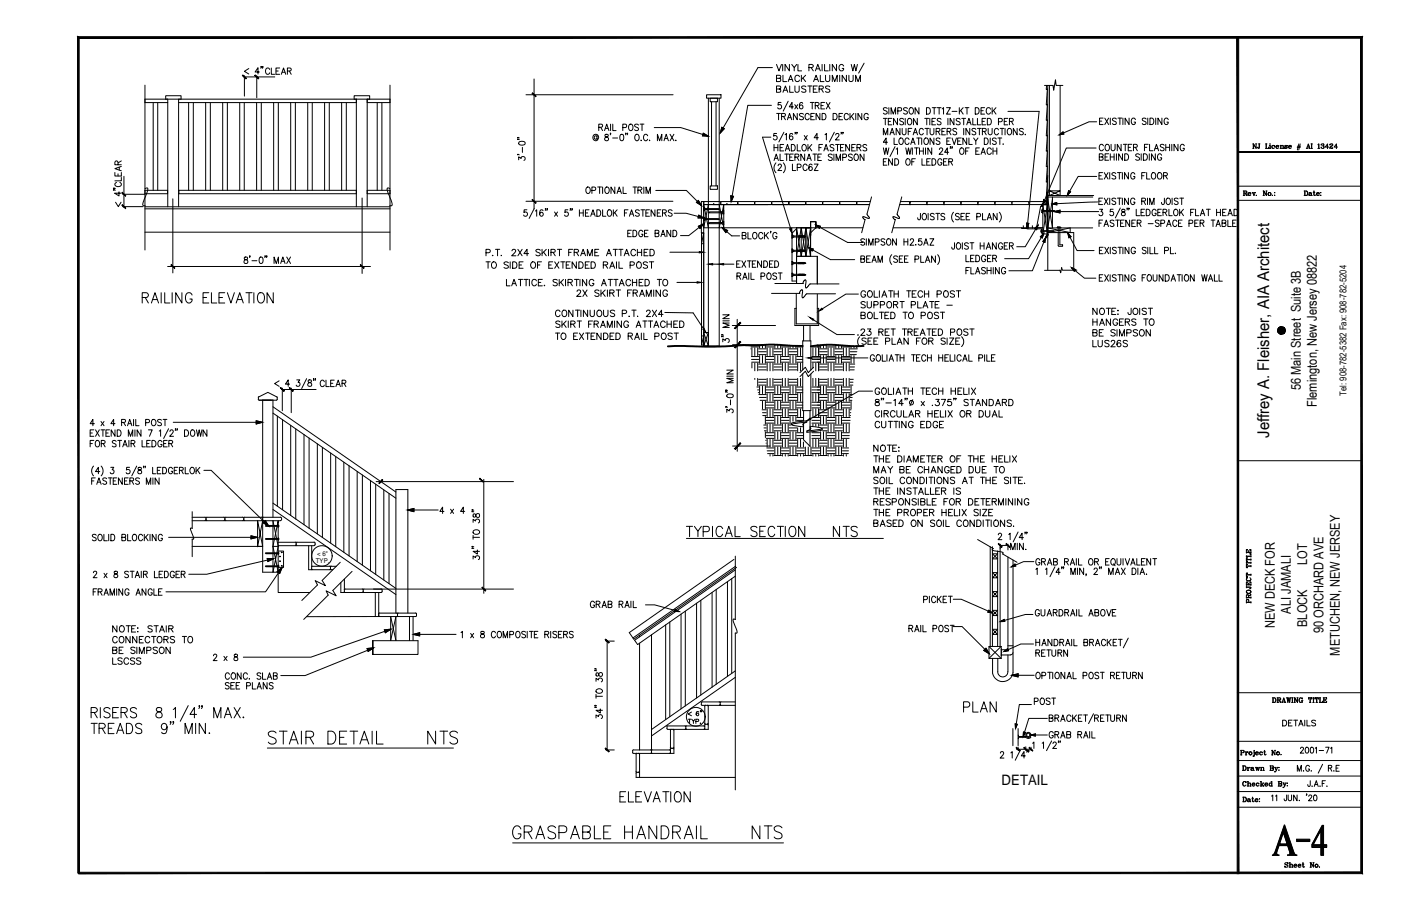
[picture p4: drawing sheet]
<svg xmlns="http://www.w3.org/2000/svg" width="432mm" height="279mm" viewBox="0 0 432 279" stroke-linecap="round" stroke-linejoin="round" font-family="sans-serif">
<defs><g id="words">
<text font-size="14.1" x="391.2" y="264.9">A-4</text>
<text font-size="7.9" x="157" y="260">GRASPABLE HANDRAIL NTS</text>
<g font-size="7.5">
<text x="27.2" y="227.5">TREADS 9&quot; MIN.</text>
<text x="81.8" y="230.7">STAIR DETAIL NTS</text>
</g>
<g font-size="6.6">
<text x="43" y="94.5">RAILING ELEVATION</text>
<text x="210.6" y="166.9">TYPICAL SECTION NTS</text>
<text x="296" y="220.8">PLAN</text>
<text x="190.1" y="248.7">ELEVATION</text>
</g>
<g font-size="5.3">
<text x="74.4" y="24">&lt; 4&quot;</text>
<text x="38.5" y="64.9" transform="rotate(-90 38.5 64.9)">&lt; 4&quot;</text>
<text x="64.9" y="205">2 x 8</text>
</g>
<text font-size="5" x="391.2" y="135.1" transform="rotate(-90 391.2 135.1)">Jeffrey A. Fleisher, AIA Architect</text>
<g font-size="4.9">
<text x="80.8" y="24">CLEAR</text>
<text x="238.5" y="38.1">TRANSCEND DECKING</text>
<text x="271.3" y="36.3">SIMPSON DTT1Z-KT DECK</text>
<text x="237.8" y="47.6">HEADLOK FASTENERS</text>
<text x="338" y="47.6">COUNTER FLASHING</text>
<text x="38.5" y="58.9" transform="rotate(-90 38.5 58.9)">CLEAR</text>
<text x="192.6" y="74.1">EDGE BAND</text>
<text x="292.5" y="78">JOIST HANGER</text>
<text x="226.1" y="83.6">EXTENDED</text>
<text x="296.7" y="81.8">LEDGER</text>
<text x="155.2" y="89.3">LATTICE. SKIRTING ATTACHED TO</text>
<text x="170.4" y="98.8">CONTINUOUS P.T. 2X4</text>
<text x="170.4" y="105.8">TO EXTENDED RAIL POST</text>
<text x="248" y="112.5">GOLIATH TECH HELICAL PILE</text>
<text x="97.7" y="120.3">CLEAR</text>
<text x="134.8" y="159.5">4 x 4</text>
<text x="283.6" y="187">PICKET</text>
<text x="318.2" y="203.6">RETURN</text>
<text x="68.4" y="210.6">CONC. SLAB</text>
<text x="317.9" y="218.4">POST</text>
<text x="394.4" y="225.1">DETAILS</text>
</g>
<text font-size="4.4" x="308.7" y="242.1">DETAIL</text>
<g font-size="4.2">
<text x="401" y="120.4" transform="rotate(-90 401 120.4)">56 Main Street Suite 3B</text>
<text x="405.9" y="125.5" transform="rotate(-90 405.9 125.5)">Flemington, New Jersey 08822</text>
<text x="402.9" y="174.2" transform="rotate(-90 402.9 174.2)">LOT</text>
<text x="397.9" y="189.2" transform="rotate(-90 397.9 189.2)">ALI JAMALI</text>
<text x="392.9" y="193.7" transform="rotate(-90 392.9 193.7)">NEW DECK FOR</text>
<text x="402.9" y="193.4" transform="rotate(-90 402.9 193.4)">BLOCK</text>
<text x="407.9" y="195.3" transform="rotate(-90 407.9 195.3)">90 ORCHARD AVE</text>
<text x="412.9" y="202.2" transform="rotate(-90 412.9 202.2)">METUCHEN, NEW JERSEY</text>
</g>
<text font-size="2.9" x="415" y="122" transform="rotate(-90 415 122)">Tel: 908-782-5382 Fax: 908-782-5204</text>
<g font-size="2">
<text x="97.4" y="173.6">TYP.</text>
<text x="97.8" y="171.5">&lt; 6&quot;</text>
</g>
</g></defs>
<!-- layer: A-TEXT -->
<g fill="none" stroke="#000" stroke-width=".31">
<path d="M239.3 19.9l.8 2 .7-2M241.2 19.9v2M243.3 19.9v2l-1.4-2v2M244 19.9l.8 .9 .7-.9M245.9 19.9v2h1.2M253.4 19.9v2M254.1 19.9v2h1.2M255.7 19.9v2M257.8 19.9v2l-1.3-2v2M262.4 19.9l.5 2 .4-2 .5 2 .5-2M266.3 19.5l-1.7 3M44.7 26.3v50.8"/>
<path d="M44.7 30.6h75.5M44.7 31.6h7M47.2 31.6v27.1M48.6 31.6v27.1M51.1 30.6v-1.1h4.7v1.1M51.7 30.6v33.2M55 30.6v33.2M55.1 31.6h54.7M58.1 31.6v27.1M59.6 31.6v27.1M63.4 31.6v27.1M64.8 31.6v27.1"/>
<path d="M68.6 31.6v27.1M70.1 31.6v27.1M73.9 31.6v27.1M75.1 23.7h9.6M75.3 31.6v27.1M75.3 23.3v6.3M79.1 31.6v27.1M79.1 23.3v6.9M80.5 31.6v27.1M84.3 31.6v27.1M85.8 31.6v27.1M89.6 31.6v27.1"/>
<path d="M91 31.6v27.1M94.8 31.6v27.1M96.2 31.6v27.1M100 31.6v27.1M101.5 31.6v27.1M105.3 31.6v27.1M106.7 31.6v27.1M109.1 30.6v-1.1h4.8v1.1M109.8 30.6v33.2M113.2 30.6v33.2M113.2 31.6h7M116.3 31.6v27.1"/>
<path d="M117.7 31.6v27.1M120.2 26.3v50.8M162.1 29.2h45.3M164.6 24.4v40M184.5 39.3l1.1-.2 .1-.2-.1-.5-1.1-.1v2M185.1 39.3l.6 1M186.6 39.6h.8M188.2 38.3v2M188.9 38.3v2h1M192 39.3h1l.1-.3-.1-.6-1-.1v2M194.1 38.4a.99 .99 0 0 1 1.1 .7 .99 .99 0 0 1-.6 1.2 1.06 1.06 0 0 1-.9-.8 1.06 1.06 0 0 1 .4-1.1zM196.8 38.6l-.4-.3-.6 .1-.1 .6 .9 .4 .2 .6-.4 .3-.8-.3"/>
<path d="M197.3 38.3h1.2M197.9 38.3v2M201.6 39.3h8.2l8.5 2.7-1.8-.1 .3-.8 1.5 .9M217.8 29.2h4.4v1.1h-4.4zM218.3 30.3v39.9M218.9 30.3h2.2v1.1h-2.2zM219.3 31.4v25.9M220.7 31.4v25.9M221.7 30.3v76.4h-3.4v-36.5M237.8 32.5h-7.3l-5.1 29.7-.2-1.8 .9 .2-.7 1.6M238.1 20.8h-4.5l-11.6 20.2 .5-1.7 .7 .4-1.2 1.3M239.3 24.1h1.2l.1-.7-1.3-.2v2l1.3-.2v-.7l-.4-.2"/>
<path d="M239.3 27.4h1.2l.1-.7-1.3-.2v2l1.3-.2v-.7l-.4-.2M240.7 31.6h-.8l-.1 .8a.65 .65 0 0 1 .9 .1 .65 .65 0 0 1-.1 .9 .65 .65 0 0 1-.9-.2M241.3 23.2v2h1.2M241.3 28.5l.8-2 .7 2M241.6 27.8h.9M242.9 25.2l.8-2 .7 2M242.9 31.2l-1.5 3.1M243.2 24.5h1M243.4 26.5v2h1.1M244.5 32.9h-1.2l.8-1.3v2M244.8 20.8v1.1M245 32.3l.9 1.3"/>
<path d="M245 26.5v1.4l.5 .6 .7-.3 .1-1.7M245.9 32.3l-.9 1.3M246.4 23.7a.72 .72 0 0 0-.8-.5 .72 .72 0 0 0-.6 .7v.5a.72 .72 0 0 0 .6 .8 .72 .72 0 0 0 .8-.5M247 23.2v2M247.4 31.9l-.3-.3a1.09 1.09 0 0 0-.7 1 1.09 1.09 0 0 0 .6 1 .57 .57 0 0 0 .5-.6 .57 .57 0 0 0-.5-.6 .57 .57 0 0 0-.6 .5M247.5 24.1l.8 1.1M248.3 23.2l-1.3 1.3M248.4 26.8l-.5-.3-.8 .3 .1 .4 1 .4 .2 .6-.5 .3-.8-.3M249 26.5h1.3M249.3 20.8h.9l.5-.6-.5-.3h-.9v2M249.6 26.5v2M249.7 31.6h1.2"/>
<path d="M250 20.8l.7 1.1M250.3 31.6v2M250.7 27.4h.7M250.8 25.2l.7-2 .8 2M251.1 24.5h.9M251.3 32.6l1-.2 .1-.6-1.1-.2v2M251.3 21.9l.8-2 .7 2M251.6 21.2h.9M251.9 26.5h-1.2v2h1.2M252.4 27.4h1.2l.1-.7-1.3-.2v2M252.8 23.2v2h1.2M253.1 27.4l.7 1.1"/>
<path d="M254.1 31.6h-1.1v2M254.4 23.2v1.4l.6 .6 .7-.3v-1.7M254.6 31.6l1.2 2M255.7 26.8l-.4-.3-.9 .3 .2 .4 1 .4 .1 .3v.3l-.4 .3-.9-.3M255.8 31.6l-1.2 2M256.5 25.2v-2l.8 2 .7-2v2M258.8 23.2v2M260 20.4a.74 .74 0 0 0-.8-.5 .74 .74 0 0 0-.6 .7 .83 .83 0 0 0 .2 1.1 .83 .83 0 0 0 1.1-.1l.1-.5h-.4M260.9 23.2v2l-1.3-2v2M261.6 23.2v1.4l.6 .6 .7-.3v-1.7M263.7 25.2v-2l.8 2 .7-2v2M272.9 36.5v2"/>
<path d="M274.9 36.5h-1.1v2h1.1M276.6 36.5v2l-1.2-2v2M277.4 39.6v2l-1.2-2v2M278.1 39.6v1.4l.5 .6 .6-.3v-1.7M278.5 36.8l-.4-.3-.8 .3 .2 .5 .9 .4-.1 .7-.6 .1-.4-.3M279 36.5v2M280 36.6a.99 .99 0 0 1 1.1 .7 .99 .99 0 0 1-.6 1.2 1.06 1.06 0 0 1-.9-.8 1.06 1.06 0 0 1 .4-1.1zM281 39.6h-1.1v2M282.7 36.5v2l-1.2-2v2M285.1 39.6h1.2M285.6 36.5v2M285.7 39.6v2"/>
<path d="M286.6 36.5v2M286.7 39.6v1.4l.5 .6 .6-.3v-1.7M288.3 36.5h-1.1v2h1.1M290 36.8l-.4-.3-.6 .1-.1 .6 1 .4 .1 .6-.4 .3-.7-.3M291.4 39.6h-1.1v2h1.1M292.2 36.5v2M294 36.5v2l-1.2-2v2M294.9 39.9l-.5-.3-.6 .1v.5l.9 .5 .2 .6-.5 .3-.7-.3M295.9 36.8l-.4-.3-.6 .1-.1 .6 1 .4 .1 .6-.4 .3-.8-.3M297 36.5v2M297 39.6v2M298 38.5l.6-2 .7 2"/>
<path d="M298.9 39.6v2l-1.2-2v2M299.8 36.5v2h1M300.8 39.9l-.5-.3-.6 .1-.1 .5 1 .5 .2 .6-.5 .3-.7-.3M301.3 36.5v2h1M301.3 39.6h1.1M301.9 39.6v2M303.8 36.5h-1.1v2h1.1M304.3 36.5h.6a1.05 1.05 0 0 1 .6 1.3 1.05 1.05 0 0 1-1.2 .7zM304.6 39.6v1.4l.5 .6 .6-.3 .1-1.7M307.7 37.6l1.1-.2 .1-.2-.1-.6-1.1-.1v2M308.2 39.6h1.2M308.8 39.6v2"/>
<path d="M309.5 37.4h.7M309.8 39.6v2M310.6 36.5h-1.1v2h1.1M310.7 34.3h9.6l-3.7 35.9-.2-1.4 .7 .1-.5 1.3 .2 .4h4.3v1.5h.3M310.8 39.7a.99 .99 0 0 1 1.1 .7 .99 .99 0 0 1-.6 1.2 1.06 1.06 0 0 1-.9-.8 1.06 1.06 0 0 1 .4-1.1zM311.1 37.4h1l.2-.3-.2-.5-1-.1v2M311.7 37.4l.6 1.1M313.5 39.6v2l-1.2-2v2M315.4 39.9l-.4-.3-.8 .3 .2 .5 1 .6v.3l-.4 .3-.8-.3M321.9 26.3h2.6l.3 1.5 .5-3.2 .2 1.7h2.1M322.6 26.3l-.1 1.3h.3M322.8 36.9l-.3 5h.3"/>
<path d="M322.8 32.1l-.3 5h.3M322.8 27.4l-.3 5h.3M322.9 26.3v57M323.4 26.3v34l3.3-1.4h-3.3l3.3 1.4v-34M338 37.6h-2.4l-9.2 4 1.2-.9 .3 .6-1.5 .3M338.9 37.4h.7M340 36.4h-1.1v2h1.1M340.5 36.4l1.2 2M341.7 36.4l-1.2 2M342.2 36.4v2M344.1 36.7l-.5-.3-.6 .1v.6l.9 .5 .2 .5-.5 .3-.7-.3M344.6 36.4h1.2"/>
<path d="M345.2 36.4v2M346.1 36.4v2M348 36.4v2l-1.2-2v2M349.9 36.9a.65 .65 0 0 0-.7-.5 .65 .65 0 0 0-.5 .8v.4a.65 .65 0 0 0 .6 .8 .65 .65 0 0 0 .6-.8h-.4M353.2 36.7l-.4-.3-.6 .1-.1 .6 1 .5 .1 .5-.4 .3-.7-.3M353.8 36.4v2M354.4 36.4a1.01 1.01 0 0 1 1.2 1 1.01 1.01 0 0 1-1.2 1zM356.2 36.4v2M358.1 36.4v2l-1.2-2v2M360.1 36.9a.65 .65 0 0 0-.8-.5 .65 .65 0 0 0-.5 .8v.4a.65 .65 0 0 0 .6 .8 .65 .65 0 0 0 .7-.8h-.5M37.8 59.9h6.8M38.2 54.4v9.6"/>
<path d="M44.7 58.7h7v1h-7M44.7 58.1a.55 .55 0 0 1 .9 0 .55 .55 0 0 1-.2 .8l-.8 2.2a2.71 2.71 0 0 0-.4 2.3h.5M109.8 58.7h-54.7v1h54.7M113.2 58.7h7M113.2 59.7h7M119.3 58.3l1 2.8a2.06 2.06 0 0 1 .3 2.4l-.4-.1M120.2 58.1l-.7-.1-.2 .2M159.6 47.6v.2v-.2l.4 .2M159.6 42.9v.2v-.2l.4 .2M159.6 42.4v.2v-.2l.4 .2M159.9 49.3v-.9l.7 .5a.62 .62 0 0 1 1-.5 .62 .62 0 0 1-.1 1.1M159.9 43.8l.8-.2a.86 .86 0 0 1 1.2 .7 1.22 1.22 0 0 1-2 0z"/>
<path d="M161 45.4v1.6M180.7 58l.4-.3a1 1 0 0 1 .8 1 1 1 0 0 1-.8 1l-.5-.8zM182.4 58.7l1-.1 .1-.7-1.1-.2v2M184 42.2l-.3-.3a.51 .51 0 0 0-.6 .6 .51 .51 0 0 0 .8 .3l.1-.2M184 41.9l.1 1a.9 .9 0 0 0 .1-1.2 .9 .9 0 0 0-1.3-.1 .9 .9 0 0 0-.1 1.2 .83 .83 0 0 0 1.4 .3M184.2 57.7h1.2M184.8 57.7v2M185.7 57.7v2M186.3 40.3l.7-2 .7 2M186.5 41.5v.6a.8 .8 0 0 1 .9 .3 .8 .8 0 0 1 0 .9 .65 .65 0 0 1-1.1-.4 .65 .65 0 0 1 .9-.7l.3-.3-.1-.4zM186.6 58l.3-.3a1 1 0 0 1 .9 1 1 1 0 0 1-.9 1l-.5-.8zM188.2 41.1h-.1h.1l-.1 .5"/>
<path d="M188.8 42.6h1.5M189.5 57.7v2l-1.2-2v2M190.2 59.7l.7-2 .6 2M190.4 59h.9M191.3 41.5l.4-.1a1.12 1.12 0 0 1-.1 2 1.33 1.33 0 0 1-.3-1.9zM192 57.7v2h1.1M192.9 41.1h-.1h.1l-.1 .5M193.4 41.1h-.1h.1l-.1 .5M195.1 57.7h1.2M195.7 57.7v2M196 41.5a.99 .99 0 0 1 1.1 .7 .99 .99 0 0 1-.6 1.2 1.06 1.06 0 0 1-.9-.8 1.06 1.06 0 0 1 .4-1.1zM196.6 58.6l1.2-.2v-.5l-1.2-.2v2"/>
<path d="M197.2 58.6l.6 1.1M197.6 43.2l.1 .1M198.4 57.7v2M199.1 59.7v-2l.7 2 .7-2v2M199.6 41.9a.65 .65 0 0 0-.8-.5 .65 .65 0 0 0-.5 .8v.4a.65 .65 0 0 0 .5 .8 .65 .65 0 0 0 .8-.5M200.2 43.2l.1 .1M202.1 58.7h9.5l4.6 4.7-1.6-1 .6-.6 1 1.6M202.6 43.4v-2l.7 2 .7-2v2M204.7 43.4l.6-2 .7 2M204.9 42.7h.9M206.5 41.4l1.2 2M207.7 41.4l-1.2 2"/>
<path d="M208.3 43.2l.1 .1M218.9 57.3h2.2v1.1h-2.2zM237.6 42.3h-2.6l9.1 29.6-.7-1.3M238.6 49.5l.6-2 .7 2M239.2 50.2a2.24 2.24 0 0 0 0 3.1M239.4 41.2h-.9l-.1 .8a.64 .64 0 0 1 1 0 .64 .64 0 0 1-.1 1 .64 .64 0 0 1-.9-.2M239.8 51.1l.4-.5h.3l.3 .4-.2 .7-.9 .9h1.2M240.4 47.5v2h1M241.4 50.2a2.24 2.24 0 0 1 0 3.1M241.6 40.8l-1.6 3M241.9 41.5l.5-.3v2M242.5 47.5v2"/>
<path d="M244.2 50.6v2h1.1M244.3 41.5l-.5-.3a1.12 1.12 0 0 0 .1 2 .59 .59 0 0 0 .6-.6 .59 .59 0 0 0-.6-.6 .59 .59 0 0 0-.6 .5M244.5 47.5h-1.1v2h1.1M245 48.4h1.1l.1-.3-.1-.5-1.1-.1v2M245.2 40.9h-.2h.2l-.2 .4M245.6 48.4l.6 1.1M245.7 40.9h-.2h.2l-.2 .4M245.7 51.7l1-.1 .1-.8-1.1-.2v2M247.9 41.8l.9 1.4M248 47.5v2l-1.2-2v2M248.7 49.5l.7-2 .6 2M248.8 51.1a.65 .65 0 0 0-.8-.5 .65 .65 0 0 0-.5 .8v.4a.65 .65 0 0 0 .5 .8 .65 .65 0 0 0 .8-.5"/>
<path d="M248.8 41.8l-.9 1.4M250.3 50.9l-.3-.3a1.09 1.09 0 0 0-.7 1 1.09 1.09 0 0 0 .6 1 .57 .57 0 0 0 .5-.6 .57 .57 0 0 0-.5-.6 .57 .57 0 0 0-.6 .6M251 50.6h1.2l-1.2 2h1.2M251.1 47.5v2M252.2 42.5h-1.3l.9-1.3v2M253.2 47.5h-1.1v2h1.1M254.3 41.5l.4-.3v2M256.5 47.8l-.4-.3-.8 .3 .2 .5 .9 .4-.1 .7-.6 .1-.4-.3M257 47.5v2M257.1 40.8l-1.5 3M257.6 41.6l.3-.4h.5l.2 .3-1.1 1.7h1.2M257.7 49.5v-2l.7 2 .7-2v2"/>
<path d="M259.3 40.9h-.1h.1l-.1 .4M259.7 48.6l1-.2 .2-.2-.2-.6-1-.1v2M259.9 40.9h-.2h.2l-.2 .4M262.7 47.8l-.4-.3-.8 .3 .2 .5 .9 .4-.1 .7-.6 .1-.4-.3M263.5 47.6a.99 .99 0 0 1 1.1 .7 .99 .99 0 0 1-.6 1.2 1.06 1.06 0 0 1-.9-.8 1.06 1.06 0 0 1 .4-1.1zM266.3 47.5v2l-1.2-2v2M272.3 41.6v-2l.6 2 .7-2v2M272.3 45.6l.4 2 .4-2 .4 2 .5-2M272.3 49.9h.6M273.4 49h-1.1v1.9h1.1M273.5 43.9h-1.2l.8-1.3v1.9M274.3 41.6l.7-2 .6 2"/>
<path d="M274.5 40.9h.9M275.1 49v1.9l-1.2-1.9v1.9M275.6 42.6v1.9h1M275.8 49a1.01 1.01 0 0 1 1.2 .9 1.01 1.01 0 0 1-1.2 1zM275.9 45.2l-1.6 3.1M276.2 46l.4-.4v2M277.4 42.6a.99 .99 0 0 1 1.1 .8 .99 .99 0 0 1-.6 1.1 1.06 1.06 0 0 1-.9-.7 1.06 1.06 0 0 1 .4-1.2zM279.2 45.6l.4 2 .4-2 .4 2 .5-2M279.5 49a.99 .99 0 0 1 1.1 .8 .99 .99 0 0 1-.6 1.1 1.06 1.06 0 0 1-.9-.7 1.06 1.06 0 0 1 .4-1.2zM279.9 40.5h.7M280.2 43a.65 .65 0 0 0-.8-.4 .65 .65 0 0 0-.5 .7v.5a.65 .65 0 0 0 .5 .7 .65 .65 0 0 0 .8-.4M280.7 44.5l.7-1.9 .6 1.9"/>
<path d="M280.9 43.9h.9M281 49.9h.7M281.2 45.6v2M281.4 41.6l.7-2 .7 2M281.7 40.9h.8M281.9 45.6h1.2M282.1 49h-1.1v1.9M282.5 45.6v2M282.5 42.6h1.2M283.1 42.6v1.9M283.4 45.6v2M283.4 46.6h1.2"/>
<path d="M284.1 42.6v1.9M284.2 49v1.9h1M284.6 40.1a.65 .65 0 0 0-.8-.5 .65 .65 0 0 0-.5 .8v.4a.65 .65 0 0 0 .5 .8 .65 .65 0 0 0 .8-.5M284.6 45.6v2M285.1 42.6a.92 .92 0 0 1 1.1 1 .92 .92 0 0 1-1.1 .9l-.4-.7zM285.3 45.6v2M285.6 49.9h.7M286.7 49h-1.1v1.9h1.1M287.2 45.6v2l-1.2-2v2M287.2 49a1.01 1.01 0 0 1 1.3 .9 1.01 1.01 0 0 1-1.3 1zM287.8 42.6v1.9l-1.1-1.9v1.9M288.5 40.5l1-.1 .1-.6-1.1-.2v2"/>
<path d="M289.1 40.5l.6 1.1M289.5 46.1l.4-.5h.3l.3 .4-.2 .7-.9 .9h1.2M289.7 42.9l-.4-.3h-.6l-.1 .6 .9 .5 .2 .6-.4 .2-.8-.2M290.3 49.4a.65 .65 0 0 0-.8-.4 .65 .65 0 0 0-.5 .7v.5a.65 .65 0 0 0 .7 .8 .65 .65 0 0 0 .6-.8h-.4M290.3 40.5h.7M290.8 49.9h.7M291.8 43.5h.7M291.9 40.5l1-.1 .1-.6-1.1-.2v2M291.9 49h-1.1v1.9h1.1M292.4 47h-1.3l.9-1.4v2M292.4 49.9l1-.1 .1-.7-1.1-.1v1.9M292.5 40.5l.6 1.1"/>
<path d="M292.9 42.6h-1.1v1.9h1.1M293 45.4h-.2h.2l-.2 .4M293 49.9l.6 1M293.4 42.6l.7 1.9 .7-1.9M293.5 45.4h-.2h.2l-.2 .4M295.2 43.5h.6M295.9 45.9l.4-.3a1 1 0 0 1 .8 1 1 1 0 0 1-.8 1l-.5-.8zM296.3 42.6h-1.1v1.9h1.1M297.6 46.6h.7M298 42.6v1.9l-1.2-1.9v1.9M298.6 42.6v1.9h1M298.7 45.6h-1.1v2"/>
<path d="M300.1 42.6l.7 .9 .6-.9M300.8 43.5v1M300.8 46.6h.6M301.9 45.6h-1.1v2h1.1M302.4 47.6l.6-2 .7 2M302.6 47h.9M302.8 40.5l1-.1 .1-.6-1.1-.2v2M303.4 42.6a1.01 1.01 0 0 1 1.2 1 1.01 1.01 0 0 1-1.2 .9zM303.4 40.5l.6 1.1M305.2 42.6v1.9M305.5 46.1a.67 .67 0 0 0-.7-.5 .67 .67 0 0 0-.6 .8v.4a.67 .67 0 0 0 .5 .8 .67 .67 0 0 0 .8-.5M306 46.6h1.2"/>
<path d="M306 45.6v2M307.1 42.9l-.5-.3h-.6v.6l.9 .5 .2 .6-.5 .2-.7-.2M307.2 45.6v2M307.6 42.6h1.2M307.7 40.1a.65 .65 0 0 0-.7-.5 .65 .65 0 0 0-.5 .8v.4a.65 .65 0 0 0 .5 .8 .65 .65 0 0 0 .7-.5M308.2 42.6v1.9M309.2 44.3l.1 .2M316 41.4l.1 .1M322.8 51.2l-.3 4.9h.3M322.8 46.4l-.3 5h.3M322.8 41.6l-.3 5h.3M322.9 54.1l-.4 6.8"/>
<path d="M337.8 45.6h-9.2l-7.1 17.4 .8-1.2M338 54.4h-5.7l-3.4 5.9 .5-1.5 .6 .4-1.1 1.1M338.7 54.2h.7M338.8 48.4l1-.1 .1-.7-1.1-.2v2l1.1-.2v-.6l-.3-.2M339.8 53.2h-1.1v2h1.1M340.3 53.2l1.2 2M341.5 53.2l-1.2 2M341.7 47.4h-1.1v2h1.1M342 53.2v2M342.2 47.4v2M343.4 47.4v2M343.9 53.5l-.4-.3-.8 .3 .2 .5 1 .7v.3l-.4 .2-.8-.2"/>
<path d="M344.1 47.4v2M344.4 53.2h1.2M345 53.2v2M345.9 53.2v2M346 47.4v2l-1.2-2v2M346.6 47.4a1.01 1.01 0 0 1 1.3 1 1.01 1.01 0 0 1-1.3 1zM347.8 53.2v2l-1.2-2v2M349.8 53.7a.65 .65 0 0 0-.8-.5 .65 .65 0 0 0-.5 .8v.5a.65 .65 0 0 0 .6 .7 .65 .65 0 0 0 .7-.7h-.5M351.2 47.7l-.4-.3-.8 .3 .2 .5 1 .7v.3l-.4 .2-.8-.2M351.7 47.4v2M351.9 54.2h.7M352.4 47.4a1.02 1.02 0 0 1 1.3 1 1.02 1.02 0 0 1-1.3 1z"/>
<path d="M353 53.2h-1.1v2M353.4 53.2v2h1M354.2 47.4v2M355 53.5l.4-.3a1 1 0 0 1 .8 1 1 1 0 0 1-.8 1l-.5-.7zM356.1 47.4v2l-1.2-2v2M356.9 53.5l.2-.1a.94 .94 0 0 1 1.1 .4 .94 .94 0 0 1-.3 1.2l-.1 .1a.94 .94 0 0 1-1.1-.4 .94 .94 0 0 1 .2-1.2zM358 47.9a.65 .65 0 0 0-.8-.5 .65 .65 0 0 0-.4 .8v.5a.65 .65 0 0 0 .6 .7 .65 .65 0 0 0 .6-.7h-.4M358.6 54.2l1-.1 .1-.7-1.1-.2v2M359.2 54.2l.6 1M37.8 63.7h6.3M44.7 71.6h75.5M44.7 64.4h75.5"/>
<path d="M44.7 63.8h75.5M53.3 61.3v22.9M75.4 79.3v.6a.79 .79 0 0 1 .8 .4 .79 .79 0 0 1 0 .9 .66 .66 0 0 1-1-.5 .66 .66 0 0 1 .8-.7l.3-.3-.1-.4zM77.1 79h-.2h.2l-.2 .4M80.1 79.3h.3a1.04 1.04 0 0 1 .7 1 1.04 1.04 0 0 1-.7 1 1.37 1.37 0 0 1-.3-2zM81.8 79h-.2h.2l-.2 .4M82.3 79h-.2h.2l-.2 .4M88.4 79.3l1.1 2M89.5 79.3l-1.1 2M111.6 61.1v23.2M149.8 77.9l1.2-.2v-.6l-1.2-.2v2M151.9 78.7v.1"/>
<path d="M152.7 76.9h1.3M153.3 76.9v2M154.5 78.7l.1 .1M157.8 77.4l.2-.4 .6-.1 .3 .6-1.2 1.4h1.3M159.6 76.9l1.3 2M160.9 76.9l-1.3 2M162.1 62.1h45.3M162.4 64.7h-.8l-.1 .8a.65 .65 0 0 1 .9 .1 .65 .65 0 0 1-.1 .9 .65 .65 0 0 1-.9-.2M162.9 78.2h-1.4l.9-1.3v2M164.6 64.3l-1.5 3.1M165 65.1l.4-.4v2M166.5 77.2l-.5-.3-.8 .3 .2 .5 1.1 .6v.3l-.5 .3-.8-.3"/>
<path d="M167.1 76.9v2M167.4 65l-.6-.3a1.12 1.12 0 0 0 .1 2 .57 .57 0 0 0 .6-.6 .57 .57 0 0 0-.5-.6 .57 .57 0 0 0-.7 .5M167.5 77.7l.9 1.2M168.2 64.4h-.2h.2l-.2 .5M168.4 76.9l-1.3 1.3M168.7 64.4h-.2h.2l-.2 .5M169.1 76.9v2M169.8 77.8l1.2-.1v-.6l-1.2-.2v2M170.4 77.8l.7 1.1M170.9 65.4l.9 1.3M171.8 76.9h1.3M171.8 65.4l-.9 1.3"/>
<path d="M172.4 76.9v2M175 64.7h-.8l-.1 .8a.65 .65 0 0 1 .9 .1 .65 .65 0 0 1-.1 .9 .65 .65 0 0 1-.9-.2M175.3 77.8h.7M175.9 64.4h-.2h.2l-.2 .5M176.4 64.4h-.2h.2l-.2 .5M176.5 76.9h-1.2v2M177 77.8l1.1-.1 .2-.4-.4-.4h-.9v2M177.6 77.8l.7 1.1M178.6 64.7v2M178.6 65.7h1.2M179 78.9l.7-2 .8 2M179.3 78.2h.9"/>
<path d="M179.8 64.7v2M180.4 65.7h.7M181 78.9v-2l.8 2 .8-2v2M181.5 64.7h-1.1v2h1.1M182 66.7l.8-2 .6 2M182.3 66h.9M183.3 77.8h.8M184 64.7a1.01 1.01 0 0 1 1.2 1 1.01 1.01 0 0 1-1.2 1zM184.5 76.9h-1.2v2h1.2M185.7 64.7v2h1M186.9 78.9l.8-2 .7 2M187.2 78.2h.9"/>
<path d="M187.5 64.8a.99 .99 0 0 1 1.1 .7 .99 .99 0 0 1-.6 1.2 1.06 1.06 0 0 1-.9-.8 1.06 1.06 0 0 1 .4-1.1zM189 76.9h1.3M189 64.7v2M189.5 65.5l.7 1.2M189.7 76.9v2M190.2 64.7l-1.2 1.3M190.7 76.9h1.3M191.4 76.9v2M192.4 78.9l.7-2 .8 2M192.5 65.7h.6M192.7 78.2h.9M193.6 64.7h-1.1v2"/>
<path d="M194 66.7l.7-2 .6 2M194.2 66h.9M195.9 77.4a.74 .74 0 0 0-.9-.5 .74 .74 0 0 0-.5 .8 .83 .83 0 0 0 .2 1 .83 .83 0 0 0 1.1-.1l.1-.2M196.4 77.8h1.4M196.4 76.9v2M197 65l-.4-.3-.8 .3 .2 .5 .9 .4v.7l-.6 .1-.5-.3M197.5 64.7h1.2M197.8 76.9v2M198.1 64.7v2M198.5 77.8h.8M199.1 65.7h.6M199.7 76.9h-1.2v2h1.2"/>
<path d="M200.2 64.7h-1.1v2h1.1M200.3 76.9h.7a1.06 1.06 0 0 1 .7 1 1.06 1.06 0 0 1-.7 1h-.7zM201.9 64.7v2l-1.2-2v2M202.6 65.7h.7M203.7 64.7h-1.1v2h1.1M204.2 65.7l1-.2 .2-.2-.2-.5-1-.1v2M204.8 65.7l.6 1M206.5 77.8h9M207.2 65l-.5-.3-.6 .1v.6l.9 .4 .2 .6-.5 .3-.7-.3M207.8 65.8h3.6l5.6 1.4h-1.8l.2-.8 1.6 .8M216.2 62.2h.7v9.7h-.7zM216.2 71.9h.7v34.5h-.7z"/>
<path d="M216.2 75.2h.7M216.9 67h.2v1h-.2M216.9 63.9h.2v1.1h-.2M216.9 69l-1.7 .8 .5 .7 1.2-1.5-4.6 3.7h-2.6M216.9 70.2h49.1M216.9 70.2v-7.1l1.4 7.1M217.1 67.2l.4 .2M217.1 64.1l.4 .2M217.5 67.4l4.2 .2-4.2 .1M217.5 64.3l4.2 .2-4.2 .1M217.5 64.3v.3M217.5 67.4v.3"/>
<path d="M217.5 67.7l-.4 .2M217.5 64.6l-.4 .2M218.3 63.1l-1.4 7.1M218.4 62.2h-1.4l-.1 .8 5.1 .1 .1-.8-.5-.1M218.5 62.2h3M220 63.1h.1M221.7 63.1l1.4 7.1v-7.1l-1.4 7.1M222.2 62.2h5l.2 .7-.1 .2h-5zM222.5 65.3l-4.3 .2 4.3 .1M222.5 68.6l-4.3 .2 4.3 .2M222.5 65.3v.3M222.5 68.6v.4"/>
<path d="M222.5 65.6l.4 .2M222.5 69l.4 .2M222.6 70.2l1.1 1.5 .6-.6-1.7-.9 2.9 2.5h2.5M222.9 65h.2v1h-.2zM222.9 68.3h.2v1h-.2zM222.9 65.1l-.4 .2M222.9 68.4l-.4 .2M224 63.1h.1M227.4 62.3l5.1-.1 .1 .8-5.1 .1zM228.7 72.6l1.1-.1v-.6l-1.1-.2v2l1.1-.2 .1-.5-.4-.4M230.5 71.7v2h1M232.1 71.9l.4-.2a1 1 0 0 1 .8 1 1 1 0 0 1-.8 1l-.5-.8z"/>
<path d="M232.7 62.2h5l.1 .8-5 .1zM235.1 72.2a.65 .65 0 0 0-.8-.5 .65 .65 0 0 0-.5 .7v.5a.65 .65 0 0 0 .5 .8 .65 .65 0 0 0 .8-.5M235.6 71.7v2M236.1 72.5l.7 1.2M236.8 71.7l-1.2 1.3M237.6 71.4h-.2h.2l-.2 .5M237.9 62.2h5l.2 .8-5.1 .1zM238.1 62.2h4.8l.2 .8-.3 .1M239.5 72.2a.65 .65 0 0 0-.8-.5 .65 .65 0 0 0-.5 .7v.5a.65 .65 0 0 0 .6 .8 .65 .65 0 0 0 .7-.8h-.5M243.1 62.2h5.1l.1 .7-.1 .2h-5zM244.1 72.4h.2v1h-.2M244.1 76.8h.2v1h-.2"/>
<path d="M244.3 72.6l.4 .2M244.3 77l.4 .2M244.7 72.8l3.7 .2-3.7 .1M244.7 77.2l3.7 .2-3.7 .1M244.7 72.8v.3M244.7 77.2v.3M244.7 73.1l-.4 .2M244.7 77.5l-.4 .2M245.5 70.2v8.9h1.4l-1.4-8.9h1.4M245.5 70.5l-1.4 1.4v14.8h1.4M245.5 79.1v8.3M245.5 79.1h6.4v8.5"/>
<path d="M246.2 72.7l-.1 .4M246.2 77.1l-.1 .4M246.3 72.7l-.2 .4M246.3 77.1l-.2 .4M246.4 72.7l-.1 .4M246.4 77.1l-.1 .4M246.6 72.7l-.2 .4M246.6 77.1l-.2 .4M246.6 72.7l-.1 .4M246.6 77.1l-.1 .4M246.8 72.7l-.2 .4M246.8 77.1l-.2 .4"/>
<path d="M246.9 72.7l-.2 .4M246.9 77.1l-.2 .4M246.9 70.2h2.9M246.9 70.2v8.9h2.9M246.9 70.2l1.5 8.9M246.9 70.2l-1.4 8.9M247 72.7l-.1 .4M247 77.1l-.1 .4M247.2 72.7l-.2 .4M247.2 77.1l-.2 .4M247.3 72.7l-.2 .4M247.3 77.1l-.2 .4"/>
<path d="M247.4 72.7l-.2 .4M247.4 77.1l-.2 .4M247.5 72.7l-.2 .4M247.5 77.1l-.2 .4M247.6 72.7l-.1 .4M247.6 77.1l-.1 .4M247.7 72.7l-.1 .4M247.7 77.1l-.1 .4M247.9 72.7l-.2 .5M247.9 77.1l-.2 .5M248 72.7l-.2 .4M248 77.1l-.2 .4"/>
<path d="M248.1 62.2h-4.8l-.2 .1 .1 .8h4.9M248.1 72.8l-.1 .3M248.1 77.2l-.1 .3M248.2 72.9l-.1 .1M248.2 77.3l-.1 .1M248.3 62.3l5.1-.1 .1 .8-5 .1zM248.4 70.2l-1.5 8.9M248.4 70.2v8.9M248.4 70.2l1.4 8.9M249.3 76.4l1 1M249.8 68.3v1.9v-1.9h1.6v2v-2zM249.8 70.2v-1.9h1.6v2"/>
<path d="M249.8 70.2l-1.4 8.9M249.8 70.2v8.9M249.9 70.2l-.1 2.4M250.7 76.8l-1.4-.4 6.6 3.7h7.5M251.4 69.4l1.1 1 .3-.6-1.4-.4 9.8 5.4h4.8M251.4 70.2l-1.5 1.5M253.6 62.2h5l.2 .8-5.1 .1zM258.8 62.2h5.1l.1 .8-5 .1zM265.3 79.9l1-.1 .1-.7-1.1-.2v2l1-.1 .2-.6-.4-.3M266.5 73.9l-.4-.3-.8 .3 .2 .5 1 .6v.3l-.4 .3-.8-.3M267 73.6v2M267.1 79.9h.7"/>
<path d="M267.2 66l.7 1.2-.3 .2-1.6-.5 .1 .5 .5 .3-1 4.1M267.7 75.6v-2l.7 2 .7-2v2M268.2 78.9h-1.1v2h1.1M268.2 62.2h-4l-.2 .1 .2 .8h3.8h-51.2M268.6 60.7l-1.4 5.3M269.8 74.6h1l.1-.8-1.1-.2v2M272.7 73.9l-.4-.3-.8 .3 .2 .5 1 .6v.3l-.4 .3-.8-.3M273.4 73.9l.3-.3a1 1 0 0 1 .9 1 1 1 0 0 1-.9 1l-.5-.7zM274.8 78.5a2.18 2.18 0 0 0 0 3M276.3 73.6v2l-1.2-2v2M276.6 79.2l-.4-.3-.8 .3 .2 .5 .9 .5v.6l-.6 .1-.5-.3M277.2 79.9h.6"/>
<path d="M277.3 63.1h45.5M277.6 62.2h2.7l.1 .2M277.9 60.7l-1.4 5.3 .8 1.2-.4 .2-1.3-.6-.4 .1 .2 .4 .5 .4-1.1 4.1M278.3 78.9h-1.1v2h1.1M278.6 73.6v2M278.6 74.6h1.2M278.8 79.9h.7M279.8 73.6v2M279.9 78.9h-1.1v2h1.1M280.4 62.9l.3 .2M280.4 62.8l-.2 .3M280.4 62.4v.5"/>
<path d="M280.5 62.2h.2l-.3 .2zM280.6 74.1l.3-.5 .5 .1 .2 .3-1.1 1.6h1.2M280.7 62.2h4.8l.2 .2M282 79.9h1l.1-.8-1.1-.2v2M282.3 75.4v.1M283.7 65.8l-.1 1.8-.6 .1-.2-.5M283.8 78.9v2h1M284 73.6h-.8l-.1 .9a.64 .64 0 0 1 .9 0 .64 .64 0 0 1-.1 .9 .64 .64 0 0 1-.9-.2M284.4 66.1l.3-.3a1 1 0 0 1 .9 1 1 1 0 0 1-.9 1l-.5-.8zM284.7 75.6l.7-2 .7 2M285 74.9h.8M285.7 62.4l.1-.2h5l.1 .2"/>
<path d="M285.7 62.9l.2 .2M285.7 62.8l-.2 .3M285.7 62.4v.5M286.1 65.8v2M286.6 73.6h1.2l-1.2 2h1.2M287.9 66.1l-.4-.3-.8 .3 .2 .5 1 .6v.3l-.4 .3-.8-.3M288.3 78.9v2l-1.2-2v2M288.4 65.8h1.3M289 78.5a2.18 2.18 0 0 1 0 3M289 65.8v2M290.9 62.4l.2-.2h4.9l.2 .2M290.9 62.9l.2 .2"/>
<path d="M290.9 62.8l-.2 .3M290.9 62.4v.5M291.2 66.1l-.4-.3-.8 .3 .2 .5 1 .6v.3l-.4 .3-.8-.3M293.9 65.5a2.18 2.18 0 0 0 0 3M295.7 66.1l-.5-.3-.7 .3 .2 .5 1 .6v.3l-.5 .3-.7-.3M296.2 62.4l.1-.2h5l.1 .2M296.2 62.9l.2 .2M296.2 62.8l-.3 .3M296.2 66.8h.7M296.2 62.4v.5M297.3 65.8h-1.1v2h1.1M297.8 66.8h.7"/>
<path d="M298.9 65.8h-1.1v2h1.1M301 66.9l1.1-.1v-.8l-1.1-.2v2M301.4 62.4l.2-.2h4.9l.1 .2M301.4 62.9l.2 .2M301.4 62.8l-.2 .3M301.4 62.4v.5M302.8 65.8v2h1M304.3 67.8l.6-2 .7 2M304.5 67.2h.9M306.6 62.4l.2-.2h4.9l.2 .2M306.6 62.9l.3 .2M306.6 62.8l-.2 .3"/>
<path d="M306.6 62.4v.5M307.3 65.8v2l-1.2-2v2M308 65.5a2.08 2.08 0 0 1 0 3M311.9 62.4l.1-.2h5l.1 .2M311.9 62.4v.6l.2 .1M311.9 62.8l-.3 .3M314.8 70.2l.1 .3h1.8M317.1 62.4l.2-.2h4.9l.1 .8M317.1 62.4v.6l.2 .1M317.1 62.8l-.2 .3M319.9 69.4l-1 1.1 .6 .3 .4-1.4-3.9 6.7h-2.6M320.9 71h.1v.6h-.1z"/>
<path d="M320.9 71.1h.1M320.9 71.4h.1M321.1 64.7h.2v.8h-.2zM321.1 65.3h.2M321.1 64.9h.2M321.1 70.8v.9M321.4 64.9h3.4l.3 .2-.3 .1h-3.4M321.4 63.6h-.7l-1.2 6.6h1.9h-46.1M321.4 63.1l1.4 9.1h-1.4zM321.4 64.5v1.2M321.7 61.5l-.2 1.5M321.7 72l-1.1 1 .6 .4 .5-1.4-4.7 7.8h-7.4"/>
<path d="M322.3 73.3l-.9 1.2 .6 .2 .3-1.4-4.1 10.2h-7.2M322.5 60.9h.2M322.6 62.1l.3 .7M322.8 63.1l-1.4 9.1M322.9 70.3h13.9M322.9 70.3l6.9 1.4v-1.4l-6.9 1.4h8v11.6M322.9 60.3h14.2M322.9 60.8h13.9M324.4 60.8v9.4l-1.5-8.8M324.4 61.4l-1.5 8.8M324.9 65.2l1.8 .5v-.9l-1.8 .4h13.7M325.8 70.3h1.2"/>
<path d="M326 70h.8v.2h-.8zM326.2 70.3v5.5l1.3 .2v-.5h-.8v-5.2M326.2 70v.2M326.6 70v.2M329.1 71.9l.4 1.4 .6-.3-1-1.1 2.8 5.4h5.3M338.3 62.3l-14 .6 1.4-.4v.7l-1.4-.3M338.7 62h.7M338.7 68.8h.7M338.9 77.2h.6M338.9 64.5h.9l-.5 .8a.62 .62 0 0 1 .5 1 .62 .62 0 0 1-1.1-.2M339.8 61.1h-1.1v2h1.1M339.8 67.9h-1.1v2"/>
<path d="M340 76.3h-1.1v1.9h1.1M340.2 69.9l.8-2 .6 2M340.3 61.1l1.2 2M340.5 76.3l1.2 1.9M340.5 69.2h.9M341.5 61.1l-1.2 2M341.7 76.3l-1.2 1.9M342 61.1v2M342.2 76.3v1.9M343.1 64.5h-.9v.9a.65 .65 0 0 1 .9 0 .65 .65 0 0 1-.1 .9 .65 .65 0 0 1-.9-.2M343.3 68.1l-.4-.2-.7 .2 .1 .5 .9 .4 .1 .3v.3l-.4 .3-.7-.3M343.8 67.9h1.2"/>
<path d="M343.9 61.4l-.4-.3-.8 .3 .2 .5 1 .6v.3l-.4 .3-.8-.3M344.1 76.5l-.5-.2-.7 .2 .1 .5 .9 .4 .2 .3v.2l-.5 .3-.7-.3M344.4 61.1h1.2M344.4 67.9v2M344.6 76.3h1.2M345 61.1v2M345.2 76.3v1.9M345.3 64.1l-1.5 3.1M345.4 68.8h.6M345.8 64.7v.5a.79 .79 0 0 1 .8 .3 .79 .79 0 0 1 0 .9l-.2 .1a.65 .65 0 0 1-.8-.7 .65 .65 0 0 1 .9-.5l.2-.5a.59 .59 0 0 0-.9-.1zM345.9 61.1v2M346.1 76.3v1.9"/>
<path d="M346.5 67.9h-1.1v2h1.1M347.5 64.3h-.2h.2l-.2 .4M347.8 61.1v2l-1.2-2v2M348 76.3v1.9l-1.2-1.9v1.9M348 64.3h-.2h.2l-.2 .4M348.2 67.9v2l-1.2-2v2M348.8 68.8h.7M349.8 61.6a.67 .67 0 0 0-.8-.5 .67 .67 0 0 0-.5 .8v.4a.66 .66 0 0 0 .6 .8 .66 .66 0 0 0 .7-.8h-.5M349.9 76.7a.67 .67 0 0 0-.8-.4 .67 .67 0 0 0-.5 .7v.5a.67 .67 0 0 0 .7 .8 .67 .67 0 0 0 .6-.8h-.4M349.9 67.9h-1.1v2h1.1M350.2 64.5v2h1.1M350.5 68.8l1-.1 .1-.7-1.1-.1v2"/>
<path d="M351.1 68.8l.6 1.1M351.7 65.5h.7M351.9 62l1-.1 .1-.6-1.1-.2v2M352.5 62l.6 1.1M352.8 64.5h-1.1v2h1.1M353.2 76.5l-.4-.2-.7 .2 .1 .5 .9 .4 .1 .3v.2l-.4 .3-.7-.3M353.3 64.5a1.01 1.01 0 0 1 1.2 1 1.01 1.01 0 0 1-1.2 1zM353.7 61.1v2M353.8 76.3v1.9M353.9 69h1.5M354.3 63.1v-2l.7 2 .7-2v2M354.4 76.3v1.9h1"/>
<path d="M355.9 76.3v1.9h1M356.3 65a.65 .65 0 0 0-.7-.5 .65 .65 0 0 0-.5 .8v.5a.65 .65 0 0 0 .6 .7 .65 .65 0 0 0 .6-.7h-.4M356.8 65.5h.7M357.3 68.1l-.5-.2-.7 .2 .1 .5 .9 .4 .2 .3v.3l-.5 .3-.7-.3M357.8 68.9l1-.1 .1-.8-1.1-.1v2M357.9 64.5h-1.1v2h1.1M358.5 65.5l1-.1 .1-.7-1.1-.2v2M358.9 61.1l-.1 1.8-.5 .2-.3-.7M358.9 77.3l1.1-.1 .1-.8-1.2-.1v1.9M359 65.5l.6 1M359.6 61.4l.3-.3a1 1 0 0 1 .9 1 1 1 0 0 1-.9 1l-.5-.8zM359.6 69.9l.7-2 .6 2"/>
<path d="M359.8 69.2h.9M360.3 64.5v2h1M360.7 76.3v1.9h1.1M361.2 61.1v2M361.9 64.8l.3-.3a1 1 0 0 1 .9 1 1 1 0 0 1-.9 1l-.5-.7zM362.3 78v.1M362.7 68.3a.65 .65 0 0 0-.8-.4 .65 .65 0 0 0-.4 .7v.5a.65 .65 0 0 0 .5 .8 .65 .65 0 0 0 .7-.5M363.1 61.4l-.4-.3-.8 .3 .2 .5 1 .6v.3l-.4 .3-.8-.3M363.2 68.8h.7M363.6 64.5v2M363.6 61.1h1.2M364 65.4l.8 1.1"/>
<path d="M364.2 61.1v2M364.3 67.9h-1.1v2h1.1M364.8 64.5l-1.2 1.4M366.5 68.9l1-.1 .1-.8-1.1-.1v2M367 65.5h.6M368.1 64.5h-1.1v2M368.2 68.8h.7M368.5 64.5v2h1M369.3 67.9h-1.1v2h1.1M369.9 68.8l1-.1 .1-.7-1.1-.1v2M370 66.5l.6-2 .7 2M370.2 65.9h.9"/>
<path d="M370.5 68.8l.6 1.1M371.8 64.5h1.2M372.4 64.5v2M373.3 67.9h1.2M373.9 67.9v2M374.8 69.9l.7-2 .6 2M375 65.5h1.1M375 64.5v2M375 69.2h.9M376.1 64.5v2M376.7 68.8l1-.1 .1-.7-1.1-.1v2l1.1-.2v-.7l-.4-.2M376.8 65.5h.7"/>
<path d="M377.9 64.5h-1.1v2h1.1M378.4 66.5l.7-2 .7 2M378.4 67.9v2h1.1M378.7 65.9h.9M379.9 68.8h.7M380.3 64.5a1.01 1.01 0 0 1 1.2 1 1.01 1.01 0 0 1-1.2 1zM381 67.9h-1.1v2h1.1M51.7 82.2h62.5M77.7 80.4h1.5M84.5 81.3v-2l.6 2 .7-2v2M86.5 81.3l.7-2 .7 2M86.8 80.6h.8"/>
<path d="M149.8 80.7h1.3M150.4 80.7v2M151.7 81a.95 .95 0 0 1 1.3 .3 .95 .95 0 0 1-.4 1.3 .95 .95 0 0 1-1.1-.3 .95 .95 0 0 1 .2-1.3zM156.7 81l-.5-.3-.9 .3 .2 .5 1.2 .7v.3l-.5 .2-.9-.2M157.2 80.7v2M158 80.7a1.08 1.08 0 0 1 1.3 .6 1.08 1.08 0 0 1-.4 1.3l-.9 .1zM160 81.7h.8M161.2 80.7h-1.2v2h1.2M163.8 81l.1-.1a.98 .98 0 0 1 1.2 .6 .98 .98 0 0 1-.6 1.2 1.02 1.02 0 0 1-.9-.6 1.02 1.02 0 0 1 .2-1.1zM165.7 81.7h.7M166.9 80.7h-1.2v2M169.1 81.7h.8"/>
<path d="M170.4 80.7h-1.3v2h1.3M171 80.7l1.3 2M172.3 80.7l-1.3 2M172.6 99.3l-.5-.3-.8 .3 .2 .5 .9 .3 .2 .3v.3l-.5 .3-.8-.3M172.8 80.7h1.3M173.2 99v2M173.5 80.7v2M173.7 99.8l.8 1.2M174.5 81.7h.8M175.1 99v2M175.7 80.7h-1.2v2h1.2M175.9 100l1.2-.2 .2-.4-.5-.4h-.9v2"/>
<path d="M176.6 100l.7 1M177.6 80.7v2l-1.3-2v2M177.9 89.9l.3-.5 .6 .1 .2 .3-.3 .7-1 .9h1.4M178.4 80.7h.7a1.08 1.08 0 0 1 .6 1 1.08 1.08 0 0 1-.6 1h-.7zM178.6 99v2M179.6 89.4l1.3 2M180.4 81.7h.8M180.9 89.4l-1.3 2M181.6 80.7h-1.2v2h1.2M182.2 80.7h.7a1.08 1.08 0 0 1 .6 1 1.08 1.08 0 0 1-.6 1h-.7zM182.6 99h-1.2v2M183.1 100l1.1-.2 .1-.6-1.2-.2v2"/>
<path d="M183.8 100l.6 1M184.6 89.7l-.4-.3-.9 .3 .1 .4 1.1 .5v.7l-.7 .1-.5-.3M185.2 89.4v2M185.7 90.3l.8 1.1M185.9 81.7l1.2-.1 .2-.3-.1-.3-1.3-.3v2M186.6 81.7l.7 1M187.2 89.4v2M187.9 82.7l.8-2 .8 2M187.9 90.4l1.2-.1 .2-.5-.5-.4h-.9v2M188.2 82.1h1M188.6 90.4l.7 1M189.4 99v2"/>
<path d="M190 80.7v2M190.6 89.4v2M190.8 80.7v2h1.1M191.5 99v2l-1.3-2v2M193.7 99.5a.74 .74 0 0 0-.8-.5 .74 .74 0 0 0-.7 .8 .84 .84 0 0 0 .3 1 .84 .84 0 0 0 1.1-.1l.1-.5h-.5M194.2 81.8l1.1-.1 .2-.3-.1-.4-1.2-.3v2M194.7 89.4h-1.3v2M195.1 90.4l1.2-.1 .1-.7-1.3-.2v2M195.8 90.4l.6 1M196.4 81l.1-.1a.98 .98 0 0 1 1.2 .6 .98 .98 0 0 1-.6 1.2 1.02 1.02 0 0 1-.9-.6 1.02 1.02 0 0 1 .2-1.1zM197.1 91.4l.8-2 .7 2M198.8 99v2"/>
<path d="M199.2 91.4v-2l.8 2 .7-2v2M199.6 81l-.5-.3-.8 .3 .1 .5 1.2 .7v.3l-.5 .2-.8-.2M200.1 80.7h1.4M200.5 99v2M200.8 80.7v2M201.5 89.4v2M203.6 89.4v2l-1.4-2v2M204.9 96.4l8.7 .1 3.2 4.9M205 99.5a.74 .74 0 0 0-.8-.5 .74 .74 0 0 0-.6 .8 .83 .83 0 0 0 .2 1 .83 .83 0 0 0 1.1-.1l.1-.2M205.6 99v2M205.7 89.9a.72 .72 0 0 0-.8-.5 .72 .72 0 0 0-.6 .8v.4a.7 .7 0 0 0 .7 .8 .7 .7 0 0 0 .7-.8h-.5M206.9 99v2"/>
<path d="M207.7 100h.7M208.6 87.1h6.3M208.9 99h-1.2v2M209.5 99a1.08 1.08 0 0 1 1.2 .6 1.08 1.08 0 0 1-.3 1.3l-.9 .1zM219.6 81.5h2.1M222.8 97.1h2l-2 1.2h2M222.8 98.9h2M223 81.5h3.2M224.8 99.6h-2l2 .7-2 .7h2M227.1 85.1l1-.1 .1-.6-1.1-.2v2M227.2 98.5v40.7M227.7 85.1l.6 1.1"/>
<path d="M228.9 86.2l.7-2 .7 2M229.2 85.5h.8M230.8 84.2v2M231.5 84.2v2h1M234.5 85.2l1.1-.1v-.7l-1.1-.2v2M236.5 84.5l.3-.3a1 1 0 0 1 .9 1 1 1 0 0 1-.9 1l-.5-.8zM237.8 90.5h8.7M238.8 87.4l8.7 .1 .2-.7 .6-.5 .1 .2-.1 1.9a.45 .45 0 0 0 .5 .3 .45 .45 0 0 0 .3-.5l.3-.5M239.4 84.5l-.5-.3-.7 .3 .2 .4 1 .7v.3l-.5 .3-.7-.3M240.5 84.2v2M244.1 80.6h.2v1h-.2M244.1 84.3h.2v1h-.2"/>
<path d="M244.3 80.8l.4 .2M244.3 84.4l.4 .2M244.7 81l3.7 .2-3.7 .1M244.7 84.6l3.7 .2-3.7 .1M244.7 81v.3M244.7 84.6v.3M244.7 81.3l-.4 .2M244.7 84.9l-.4 .2M245.4 90.5v9.4h6.5v-9.2M245.4 95.1h-.4v5.3h7.3v-5.3h-.4M246.2 80.9l-.1 .4M246.2 84.6l-.1 .4"/>
<path d="M246.3 80.9l-.2 .4M246.3 84.6l-.2 .4M246.4 80.9l-.1 .4M246.4 84.6l-.1 .4M246.5 90.5l.1-.6 .6-.5 .2 .2-.2 2.2h.5l.7-1M246.6 80.9l-.2 .4M246.6 84.6l-.2 .4M246.6 80.9l-.1 .4M246.6 84.6l-.1 .4M246.8 80.9l-.2 .4M246.8 84.6l-.2 .4M246.9 80.9l-.2 .4"/>
<path d="M246.9 84.6l-.2 .4M247 80.9l-.1 .4M247 84.6l-.1 .4M247.2 80.9l-.2 .4M247.2 84.6l-.2 .4M247.3 80.9l-.2 .4M247.3 84.6l-.2 .4M247.4 80.9l-.2 .4M247.4 84.6l-.2 .4M247.5 80.9l-.2 .4M247.5 84.6l-.2 .4M247.6 80.9l-.1 .4"/>
<path d="M247.6 84.6l-.1 .4M247.7 80.9l-.1 .4M247.7 84.6l-.1 .4M247.9 80.9l-.2 .5M247.9 84.6l-.2 .4M248 81l-.2 .3M248 84.6l-.2 .4M248.1 81l-.1 .3M248.1 84.7l-.1 .2M248.2 81.1l-.1 .2M248.2 84.7l-.1 .2M250.7 98.6l7.3 4.6h5.3"/>
<path d="M257.5 90.6l-9 .1M258.6 87.6l-9.1 .1M264.6 90.7h-3.9l-7.3 4.6M265.4 97.3l1.1-.1 .1-.7-1.2-.2v2l1.2-.2v-.7l-.4-.1M266.7 93.3l-.5-.3-.8 .3v.4l1.1 .4 .2 .3v.3l-.5 .3-.8-.3M266.8 90.1a.74 .74 0 0 0-.8-.4 .74 .74 0 0 0-.6 .7v.5a.72 .72 0 0 0 .7 .8 .72 .72 0 0 0 .7-.8h-.5M267.3 93v1.4l.5 .6 .7-.3 .1-1.7M267.5 90a.94 .94 0 0 1 1.5 .5 .94 .94 0 0 1-1.1 1.2l-.6-.8zM267.5 96.6a.95 .95 0 0 1 1.4 .2 .95 .95 0 0 1-.4 1.4 .95 .95 0 0 1-1.2-.4 .95 .95 0 0 1 .2-1.2zM268.7 80.9l.7-2 .7 2M269 80.2h.8M269.3 94h1.2l.1-.8-1.3-.2v2"/>
<path d="M269.4 89.7v2h1.2M269.4 96.3v2h1.2M270.6 80.9v-2l.7 2 .7-2v2M271 89.7v2M271 96.3h1.3M271.3 94h1.2l.1-.8-1.3-.2v2M271.7 96.3v2M271.8 91.7l.8-2 .7 2M272.1 91h.9M272.7 97.3h.8M273.5 93.3l.2-.2a.97 .97 0 0 1 1.2 .7 .97 .97 0 0 1-.7 1.2 1.02 1.02 0 0 1-.9-.6 1.02 1.02 0 0 1 .2-1.1zM273.9 89.7h1.3"/>
<path d="M274 96.3h-1.3v2h1.3M274.5 96.3a1.08 1.08 0 0 1 1.3 .5 1.08 1.08 0 0 1-.3 1.4l-1 .1zM274.5 89.7v2M275.4 94l1.1-.2 .1-.6-1.2-.2v2M275.6 89.7v2M275.6 90.6h1.3M276 94l.7 1M276.9 89.7v2M277.4 93h1.3M278 93v2M278.3 96.3h1.3M279 96.3v2"/>
<path d="M279.5 89.7h1.3M280.1 89.7v2M280.4 96.4a.92 .92 0 0 1 1.2 .9 .92 .92 0 0 1-1.2 .9l-.4-.7 .1-.7zM280.9 94h1.1l.1-.8-1.2-.2v2M281.1 90.6h.8M282.4 89.7h-1.3v2h1.3M282.8 93v2h1.2M283.9 97.3l1.2-.1v-.7l-1.2-.2v2M284.4 90.1a.74 .74 0 0 0-.9-.4 .74 .74 0 0 0-.6 .7 .83 .83 0 0 0 .3 1.1 .83 .83 0 0 0 1.1-.1l.1-.2M284.5 95l.7-2 .8 2M284.7 94.3h1M284.9 90.6h1.3"/>
<path d="M284.9 89.7v2M285.2 80.9l.7-2 .7 2M285.5 80.2h.8M286.1 96.6l.1-.2a.98 .98 0 0 1 1.2 .7 .98 .98 0 0 1-.6 1.2 1.02 1.02 0 0 1-.9-.6 1.02 1.02 0 0 1 .2-1.1zM286.2 89.7v2M286.5 93h1.3M287.2 93v2M288.2 94h.8M288.8 90.7l1.1-.1 .2-.2-.1-.5-1.2-.2v2M289.3 96.6l-.5-.3-.8 .3 .1 .4 1.2 .7v.3l-.5 .3-.8-.3M289.4 93h-1.2v2h1.2M289.8 96.3h1.3"/>
<path d="M290.5 96.3v2M291.1 89.8a.94 .94 0 0 1 1.2 .9 .94 .94 0 0 1-1.2 .9l-.3-.7zM291.8 94.1h1.7M294.2 90l-.5-.3-.7 .1v.6l1.1 .5 .1 .5-.5 .3-.8-.3M294.7 89.7h1.4M295.4 89.7v2M298.8 82.5h-1.1v2M299.2 82.5v2h1M300.7 84.5l.6-2 .7 2M300.9 83.8h.9M303.7 82.8l-.4-.3-.6 .1-.1 .6 .9 .4 .2 .6-.4 .3-.8-.3M304.2 82.5v2"/>
<path d="M305.4 82.5v2M306.1 82.5v2M308 82.5v2l-1.2-2v2M309.9 82.9a.65 .65 0 0 0-.7-.4 .65 .65 0 0 0-.5 .7v.5a.65 .65 0 0 0 .6 .8 .65 .65 0 0 0 .6-.8h-.4M321.9 83.4h4.8M326.7 83.3l.2 .8 .3-1.6 .2 .8h4.5M330.2 82.5l.9 1.2 .4-.5-1.3-.7 4 3.3h3.5M336.8 98.4v1.9M336.8 99.3h1.3M338.1 95.1v1.9l-1.3-1.9v1.9M338.1 98.4v1.9M338.8 85.7h.7"/>
<path d="M339.1 95.3l.3-.2a.92 .92 0 0 1 1 1.1 .92 .92 0 0 1-1.3 .5l-.2-.4zM339.2 99.7h.9M339.9 84.7h-1.1v2h1.1M340.5 84.7l1.1 2M341 95.1h1.3M341.6 84.7l-1.1 2M341.6 95.1v1.9M342.2 84.7v2M342.3 98.4v1.9l-1.3-1.9v1.9M342.7 96h.7M343.9 95.1h-1.2v1.9h1.2M344 85l-.4-.3-.8 .3 .2 .5 .8 .3 .2 .3v.3l-.4 .3-.8-.3"/>
<path d="M344.5 96.9h.1zM344.5 98.8a.74 .74 0 0 0-.9-.5 .74 .74 0 0 0-.6 .8v.5a.72 .72 0 0 0 .8 .8 .72 .72 0 0 0 .7-.8h-.5M344.5 84.7h1.2M344.6 95.7v.2zM345 99.3h.8M345.1 84.7v2M346 84.7v2M346.3 98.4h-1.3v1.9h1.3M346.8 99.3l1.2-.1 .2-.5-.5-.3h-.9v1.9M347.5 99.3l.7 1M347.9 84.7v2l-1.2-2v2M348.6 95.1l-.1 1.7-.6 .1-.2-.5"/>
<path d="M349.6 95.1h.2a.95 .95 0 0 1 .9 1 .95 .95 0 0 1-1.1 .8l-.4-.6 .1-.8zM349.9 85.2a.67 .67 0 0 0-.8-.5 .67 .67 0 0 0-.5 .8v.5a.67 .67 0 0 0 .6 .7 .67 .67 0 0 0 .7-.7h-.5M350.1 98.6l-.5-.2-.8 .2 .2 .5 .9 .4 .2 .3v.2l-.5 .3-.8-.3M351.3 95.1v1.9M352 85.7h.7M352.5 98.4h1.3M353.1 84.7h-1.1v2M353.2 98.4v1.9M353.3 95.3l-.4-.2-.9 .2 .1 .4 1.1 .5 .1 .2v.3l-.4 .3-.9-.3M353.7 85l.3-.3a1 1 0 0 1 .9 1 1 1 0 0 1-.9 1l-.5-.7zM353.9 95.1h1.3M354.4 98.6a.83 .83 0 0 1 1.1-.1 .83 .83 0 0 1 .2 1.1 .76 .76 0 0 1-.8 .8 .76 .76 0 0 1-.7-.8z"/>
<path d="M354.6 95.1v1.9M355.4 84.7v1.4l.5 .6 .6-.3 .1-1.7M358.5 84.7v2l-1.2-2v2M359.1 84.7h.7a1.05 1.05 0 0 1 .5 1.3 1.05 1.05 0 0 1-1.2 .7zM360.9 86.7l.7-2 .7 2M361.2 86h.8M362.8 84.7h1.2M363.4 84.7v2M364.3 84.7v2M365.4 84.8l.1-.1a1 1 0 0 1 .9 1 1 1 0 0 1-.9 1 1.24 1.24 0 0 1-.1-1.9zM368.1 84.7v2l-1.2-2v2M370.4 84.7l.4 2 .4-2 .5 2 .4-2"/>
<path d="M372.4 86.7l.7-2 .7 2M372.7 86h.8M374.3 84.7v2h1M375.7 84.7v2h1M86 117.4l-1.4 .9 1.4 .8M87 119.7v7M89.3 118.5h-1.3l.8-1.3v1.9M89.8 119.7v7.6M91.5 117.2h.9l-.5 .7a.62 .62 0 0 1 .5 1 .62 .62 0 0 1-1.1-.1M94.5 116.8l-1.5 3M95.1 117.2v.6a.79 .79 0 0 1 .8 .3 .79 .79 0 0 1 0 1h-.3a.6 .6 0 0 1-.8-.4 .6 .6 0 0 1 .6-.7l.5-.2v-.6zM185.1 101l.8-2 .7 2"/>
<path d="M187.2 101v-2l.7 2 .8-2v2M196.1 101l.7-2 .7 2M201.5 101l.8-2 .7 2M216.2 103.6h.7M216.9 102.5h1.4v4.2h-1.4zM222.5 103.7v.2v-.2l.5 .2M222.5 103.2v.2v-.2l.5 .2M222.8 105.4v-.9l.7 .5a.62 .62 0 0 1 1-.5 .62 .62 0 0 1-.1 1.1M224 114.1h2l-2 1.2h2M224 116h2M225.7 100.4h13.3M225.8 106.3h10.4"/>
<path d="M226 116.7h-2l2 .7-2 .6h2M231.4 107.6h.1M231.5 107h2.3M231.6 110h2.2M231.6 110.8h2.2M231.7 111.7h2.1M231.7 107.3v2.4M231.7 112v1.5M232.6 107.3v2.4M232.6 112v2.4M232.6 116.7v.3M233.3 119.4h.5"/>
<path d="M233.5 107.3v2.4M233.5 112v2.4M233.5 116.7v2.4M233.8 107.6h2.3M233.8 117h2.3M233.8 117.9h2.3M233.8 112.3h2.3M233.8 108.5h2.3M233.8 113.2h2.3M233.8 109.4h2.3M233.8 114.1h2.3M233.8 118.8h2.3"/>
<path d="M234.1 106.5v.8M234.1 109.7v2.3M234.1 119.1v2.3M235 106.4v.9M235 109.7v2.3M235 119.1v2.3M235.9 106.4v.9M235.9 109.7v2.3M235.9 119.1v2.3M236.1 107h2.4M236.1 111.7h2.4M236.1 110h2.4"/>
<path d="M236.1 110.8h2.4M236.1 119.4h2.4M236.4 107.3v2.4M236.4 112v2.4M236.4 116.7v2.4M237.3 107.3v2.4M237.3 112v2.4M237.3 116.7v2.4M238.2 107.3v2.4M238.2 112v2.4M238.2 116.7v2.4M238.5 107.6h2.3"/>
<path d="M238.5 117h2.3M238.5 117.9h2.3M238.5 112.3h2.3M238.5 108.5h2.3M238.5 113.2h2.3M238.5 109.4h2.3M238.5 114.1h2.3M238.5 118.8h2.3M238.8 106.3v1M238.8 109.7v2.3M238.8 119.1v2.3M239.7 106.4v.9"/>
<path d="M239.7 109.7v2.3M239.7 119.1v2.3M240.6 106.4v.9M240.6 109.7v2.3M240.6 119.1v2.3M240.8 107h2.4M240.8 111.7h2.4M240.8 110h2.4M240.8 110.8h2.4M240.8 119.4h2.4M241.1 107.3v2.4M241.1 112v2.4"/>
<path d="M241.1 116.7v2.4M242 107.3v2.4M242 112v2.4M242 116.7v2.4M242.9 107.3v2.4M242.9 112v2.4M242.9 116.7v2.4M243.2 107.6h2.3M243.2 117h2.3M243.2 117.9h2.3M243.2 112.3h2.3M243.2 108.5h2.3"/>
<path d="M243.2 113.2h2.3M243.2 109.4h2.3M243.2 114.1h2.3M243.2 118.8h2.3M243.5 106.6v.7M243.5 109.7v2.3M243.5 119.1v2.3M244.4 106.7v.6M244.4 109.7v2.3M244.4 119.1v2.3M245.3 106.7v.6M245.3 109.7v2.3"/>
<path d="M245.3 119.1v2.3M245.5 107h1.9M245.5 111.7h1.9M245.5 110h1.9M245.5 110.8h1.9M245.5 119.4h1.9M245.8 107.3v2.4M245.8 112v2.4M245.8 116.7v2.4M246.7 112v2.4M246.7 116.7v2.4M247.4 114.1v-9h2.5v9"/>
<path d="M247.4 115.3v11.3h2.5v-11.2M247.7 100.4v4.7M249.7 100.4v4.7M250.2 110.4h17.3M250.2 119.4h2.4M250.5 116.7v2.4M250.8 114.5l-1.7 1.6-.9-1.6-1.6 1.6M250.8 113.3l-1.7 1.6-.9-1.6-1.6 1.6M251.4 112v2.4M251.4 116.7v2.4M252.3 112v2.4M252.3 116.7v2.4"/>
<path d="M252.6 117h2.3M252.6 117.9h2.3M252.6 118.8h2.3M252.9 106.4v.9M252.9 119.1v2.3M253.8 106.4v.9M253.8 119.1v2.3M254.6 106.4v.9M254.6 119.1v2.3M254.9 119.4h2.4M255.2 112v2.4M255.2 116.7v2.4"/>
<path d="M256.1 112v2.4M256.1 116.7v2.4M257 112v2.4M257 116.7v2.4M257.3 117h2.3M257.3 117.9h2.3M257.3 118.8h2.3M257.6 106.4v.9M257.6 119.1v2.3M258.5 106.4v.9M258.5 119.1v2.3M259.3 106.5v.8"/>
<path d="M259.3 119.1v2.3M259.6 119.4h2.4M259.9 112v2.4M259.9 116.7v2.4M260.8 112v2.4M260.8 116.7v2.4M261.7 112v2.4M261.7 116.7v2.4M262 117h1M262 117.9h.9M262 118.8h.9M262.3 106.7v.6"/>
<path d="M262.3 119.1v2.3M263.2 106.7v.6M264 106.7v.6M264.4 103.2l.1 .1M265 103.9a2.08 2.08 0 0 0 0 3M265.4 101.9l.3-.5h.4l.4 .4-.1 .4-1.1 1.2h1.3M267 104.5l-.5-.3-.8 .3 .1 .5 1 .3 .2 .3v.3l-.5 .3-.8-.3M267.3 101.4h1.1l-.6 .8a.67 .67 0 0 1 .7 .6 .67 .67 0 0 1-.6 .7 .67 .67 0 0 1-.8-.4M267.5 105.2h.8M268.7 104.2h-1.2v2h1.2M269.3 105.2h.8M270.6 104.2h-1.3v2h1.3"/>
<path d="M270.9 102.4l1.1-.1 .1-.7-1.2-.2v2M271.5 102.4l.7 1M272.1 119.7a.93 .93 0 0 1 1.1 .9 .93 .93 0 0 1-1.1 1l-.4-.7 .1-.8zM272.8 102.4h.8M272.9 105.3l1.3-.2v-.7l-1.3-.2v2M273.8 119.6v2h1.1M274 101.4h-1.2v2h1.2M274.6 101.4h1.3M274.9 104.2v2h1.1M275.3 101.4v2M275.4 119.6v2M276.5 106.2l.8-2 .7 2"/>
<path d="M276.8 105.6h.9M278.1 101.4h1.4M278.2 119.6h1.3M278.8 101.4v2M278.9 119.6v2M279.8 102.4l1.1-.1 .2-.7-1.3-.2v2M279.9 104.2v2l-1.3-2v2M279.9 119.6v2M280.5 102.4l.6 1M281.2 119.6v2M281.8 102.4h.7M282.5 105.2h.7"/>
<path d="M283 101.4h-1.2v2h1.2M283.6 103.4l.8-2 .7 2M283.7 104.2h-1.2v2M283.8 119.6h1.3M283.9 102.8h.9M284.4 104.5l.3-.3a.95 .95 0 0 1 1 1.1 .95 .95 0 0 1-1.2 .8l-.3-.6zM284.5 119.6v2M285.7 101.4h1.3M286.2 105.2l1.2-.1 .2-.5-.5-.4h-.9v2M286.4 101.4v2M286.7 119.6h-1.2v2h1.2M286.9 105.2l.7 1"/>
<path d="M287.4 102.4h.7M288.6 101.4h-1.2v2h1.2M289.2 101.4h.6a1.06 1.06 0 0 1 .7 1 1.06 1.06 0 0 1-.7 1h-.6zM289.3 119.6v2M290.6 119.6v2M291.4 104.5l-.5-.3-.9 .3 .2 .5 1.2 .6v.3l-.5 .3-.9-.3M291.9 104.2v2M292.7 104.2h1.3l-1.3 2h1.3M293 102.5l1.1-.1 .1-.8-1.2-.2v2M293.1 119.6v2M294.5 119.6v2M294.6 105.2h.7"/>
<path d="M295.1 101.7a.83 .83 0 0 1 1.1-.1 .83 .83 0 0 1 .2 1.1 .74 .74 0 0 1-.7 .8 .74 .74 0 0 1-.7-.8zM295.8 104.2h-1.2v2h1.2M296.3 103.9a1.99 1.99 0 0 1 0 3M296.5 119.6h-1.3v2h1.3M297 119.6v2h1.2M298.3 101.7l-.4-.3-.9 .3 .2 .5 1.1 .6v.3l-.4 .3-.9-.3M298.6 119.6v2M298.9 101.4h1.3M299.4 119.6l1.3 2M299.6 101.4v2M300.7 119.6l-1.3 2M336.8 102.6l1.2-.1v-.7l-1.2-.1v1.9l1.2-.2 .1-.4-.4-.4"/>
<path d="M336.8 105v1.9h1.2M338.4 105v1.4a.66 .66 0 0 0 .7 .6 .66 .66 0 0 0 .6-.6v-1.4M338.8 102.6h.7M338.9 100.3l.8-1.9 .7 1.9M340 101.7h-1.2v1.9h1.2M341.8 105.3l-.5-.3h-.6l-.1 .6 1 .5 .2 .6-.5 .2-.8-.2M342.5 105.4l.4-.4h.5l.2 .3-.3 .7-.9 .9h1.3M343.7 102l-.4-.3-.9 .3 .2 .4 1.1 .7v.2l-.4 .3-.9-.3M344.3 101.7v1.9M345 103.6v-1.9l.8 1.9 .8-1.9v1.9M345.4 105.3l-.1-.3a.99 .99 0 0 0-1.2 .7 .99 .99 0 0 0 .7 1.2 .63 .63 0 0 0 .7-.5 .63 .63 0 0 0-.5-.7 .63 .63 0 0 0-.7 .6M347.3 102.7l1.1-.1 .2-.3-.1-.5-1.2-.1v1.9"/>
<path d="M347.5 105.3l-.5-.3h-.7v.6l1.1 .6 .1 .5-.5 .2-.8-.2M350.6 102l-.5-.3a.6 .6 0 0 0-.8 .4l1.3 1a.74 .74 0 0 1-.6 .6 .74 .74 0 0 1-.7-.4M351.3 102a.93 .93 0 0 1 1.4 .2 .93 .93 0 0 1-.4 1.3 .94 .94 0 0 1-1.1-.4 .94 .94 0 0 1 .1-1.1zM354.6 101.7v1.9l-1.4-1.9v1.9M27.8 133.5h.7M27.8 136.8h.7M28.9 132.6h-1.1v1.9h1.1M28.9 135.8h-1.1v2M29.1 130.7h-1.3l.8-1.4v2M29.4 132.6l1.2 1.9M29.7 135.9l.2-.1a1 1 0 0 1 .8 1 1 1 0 0 1-.8 1 1.21 1.21 0 0 1-.2-1.9zM30.6 132.6l-1.2 1.9"/>
<path d="M31.1 130l1 1.3M31.1 132.6h1.2M31.2 136.8l1-.1 .1-.7-1.1-.2v2M31.7 132.6v1.9M31.8 136.8l.6 1M32.1 130l-1 1.3M32.7 133.5h.6M33.8 132.6h-1.1v1.9h1.1M35.4 130.7h-1.2l.8-1.4v2M35.4 132.6v1.9l-1.1-1.9v1.9M35.8 136.1l-.4-.3-.8 .3 .2 .5 1 .7v.3l-.4 .2-.8-.2M36.1 132.6a1.01 1.01 0 0 1 1.2 1 1.01 1.01 0 0 1-1.2 .9z"/>
<path d="M36.3 135.8h1.2M36.9 135.8v2M37.5 130.3l1-.1 .1-.7-1.1-.2v2M37.8 137.8l.7-2 .7 2M38.1 130.3l.6 1M38.1 137.2h.9M39.3 131.3l.7-2 .7 2M39.6 134.5v-1.9l.6 1.9 .7-1.9v1.9M39.6 130.7h.8M39.7 135.8v2M40.4 136.8l1-.1 .1-.7-1.1-.2v2M41 136.8l.6 1"/>
<path d="M41.2 129.3v2M41.6 132.6v1.9M41.8 129.3v2h1.1M43.4 132.6v1.9l-1.1-1.9v1.9M43.8 135.8v2h1M44.9 130.4l1-.1 .1-.8-1.1-.2v2M45.2 136.8h.7M45.7 132.6h1.2l-.8 1.9M46.3 135.8h-1.1v2h1.1M46.8 129.6l.4-.3a.94 .94 0 0 1 .9 1.1 .94 .94 0 0 1-1.1 .8l-.3-.6zM46.8 135.8a1.02 1.02 0 0 1 1.3 1 1.02 1.02 0 0 1-1.3 1zM49.1 132.9l.4-.3v1.9"/>
<path d="M49.8 129.6l-.5-.3-.7 .3 .1 .5 1.1 .6v.3l-.5 .3-.7-.3M49.9 136.3a.65 .65 0 0 0-.8-.5 .65 .65 0 0 0-.4 .8v.4a.65 .65 0 0 0 .6 .8 .65 .65 0 0 0 .6-.8h-.4M50.3 129.3h1.1M50.4 136.8h.7M50.9 129.3v2M51.5 135.8h-1.1v2h1.1M52 132.2l-1.6 3M52 136.8l1.1-.1v-.7l-1.1-.2v2M52.4 133.1l.3-.5h.4l.3 .3-.3 .7-.8 .9h1.2M52.6 136.8l.6 1M53.4 130.2h27.5l-1.9 .5v-.9l1.9 .4M54.2 132.3h-.2h.2l-.2 .5"/>
<path d="M54.7 132.3h-.2h.2l-.2 .5M56.9 132.6a1.02 1.02 0 0 1 1.2 1 1.02 1.02 0 0 1-1.2 .9zM59 132.7l.2-.1a1 1 0 0 1 .9 1 1 1 0 0 1-.9 .9 1.21 1.21 0 0 1-.2-1.8zM60.6 132.6l.4 1.9 .4-1.9 .4 1.9 .4-1.9M63.8 132.6v1.9l-1.2-1.9v1.9M79.6 123.1l.3 .3h5.3M79.6 122.6v.6M79.8 122.4l2.8-1.4 2.7 1.4M79.8 122.3l-.2 .3M84.1 125.4l37.9 26.3M84.1 127.4l37.9 26.2M85.3 122.4l.1 .7-.2 .3"/>
<path d="M85.5 128.3v27.8M86.8 120.1h10.6M87.1 129.4v27.8M89.6 131.2v27.8M91.2 132.3v27.8M93.7 134v27.8M95.3 135.1v27.8M97.8 136.9v27.7M99.4 138v27.7M101.9 139.7v27.8M223.7 125.4v.2v-.2l.5 .2M223.7 120.8v.2v-.2l.5 .2"/>
<path d="M223.7 120.3v.2v-.2l.5 .2M224 127.1v-.9l.8 .5a.62 .62 0 0 1 .9-.5 .62 .62 0 0 1-.1 1.1M224.1 121.7l.7-.2a.86 .86 0 0 1 1.2 .6 1.12 1.12 0 0 1-2-.1zM225.1 123.3v1.6M225.8 137.6h11.5M233.5 120.2h.3M233.7 121.1h.1M233.9 121.7h2.2M234.1 122.6h2M234.3 123.5h1.8M234.9 126.4h1.2M235 123.8v2.3"/>
<path d="M235 127.3h1.1M235.1 128.2h1M235.4 131.1h.7M235.5 132h.6M235.6 132.9h.5M235.9 123.8v2.3M235.9 128.5v2.3M235.9 133.2v1.7M236 135.8h.1M236.1 136.7h.1M236.1 133.4h2.4M236.1 134.3h2.4"/>
<path d="M236.1 135.2h2.4M236.1 120.2h2.4M236.1 121.1h2.4M236.1 124.1h2.4M236.1 128.7h2.4M236.1 124.9h2.4M236.1 125.8h2.4M236.1 129.6h2.4M236.1 130.5h2.4M236.3 138.1h2.2M236.4 121.4v2.4M236.4 126.1v2.4"/>
<path d="M236.4 130.8v2.4M236.4 135.5v2.4M236.4 139h2.1M236.6 139.9h1.9M237.3 121.4v2.4M237.3 126.1v2.4M237.3 130.8v2.4M237.3 135.5v2.4M238.2 121.4v2.4M238.2 126.1v2.4M238.2 130.8v2.4M238.2 135.5v2.4"/>
<path d="M238.5 123.5h2.3M238.5 135.8h2.3M238.5 136.7h2.3M238.5 137.6h2.3M238.5 132.9h2.3M238.5 121.7h2.3M238.5 122.6h2.3M238.5 126.4h2.3M238.5 127.3h2.3M238.5 128.2h2.3M238.5 131.1h2.3M238.5 132h2.3"/>
<path d="M238.8 123.8v2.3M238.8 128.5v2.3M238.8 133.2v2.3M238.8 137.9v2.3M239.7 123.8v2.3M239.7 128.5v2.3M239.7 133.2v2.3M239.7 137.9v2.3M240.6 123.8v2.3M240.6 128.5v2.4M240.6 133.2v2.4M240.6 137.9v2.3"/>
<path d="M240.8 138.1h2.4M240.8 139h2.4M240.8 139.9h2.4M240.8 133.4h2.4M240.8 134.3h2.4M240.8 135.2h2.4M240.8 120.2h2.4M240.8 121.1h2.4M240.8 124.1h2.4M240.8 128.7h2.4M240.8 124.9h2.4M240.8 125.8h2.4"/>
<path d="M240.8 129.6h2.4M240.8 130.5h2.4M241.1 121.4v2.4M241.1 126.1v2.4M241.1 130.8v2.4M241.1 135.5v2.4M242 121.4v2.4M242 126.1v2.4M242 130.8v2.4M242 135.5v2.4M242.9 121.4v2.4M242.9 126.1v2.4"/>
<path d="M242.9 130.8v2.4M242.9 135.5v2.4M243.2 123.5h2.3M243.2 135.8h2.3M243.2 136.7h2.3M243.2 137.6h2.3M243.2 132.9h2.3M243.2 121.7h2.3M243.2 122.6h2.3M243.2 126.4h2.3M243.2 127.3h2.3M243.2 128.2h2.3"/>
<path d="M243.2 131.1h.5M243.2 132h2.3M243.5 123.8v2.3M243.5 128.5v2.3M243.5 133.2v2.3M243.5 137.9v2.3M243.9 131a.77 .77 0 0 1 1.1-.8l3.7-.4v.3l-4.2 .6-.6 .3 3.8 .6M244.4 123.8v2.3M244.4 128.5v1.4M244.4 133.2v2.3M244.4 137.9v2.3M245.3 123.8v2.3"/>
<path d="M245.3 128.5v1.4M245.3 133.2v2.4M245.3 137.9v2.3M245.5 138.1h2.4M245.5 139h2.4M245.5 139.9h2.4M245.5 133.4h2.2M245.5 134.3h2.2M245.5 135.2h2.2M245.5 120.2h1.9M245.5 121.1h1.9M245.5 124.1h1.9"/>
<path d="M245.5 128.7h2.2M245.5 124.9h1.9M245.5 125.8h1.9M245.5 129.6h2.2M245.8 121.4v2.4M245.8 126.1v2.4M245.8 131.9v1.3M245.8 135.5v2.4M246.7 121.4v2.4M246.7 126.1v2.4M246.7 131.9v1.3M246.7 135.5v2.4"/>
<path d="M247.5 130.7l.2 .2M247.6 132v1.2M247.6 136.3v1.6M247.7 130.6v5.1l2 1.9v-4.4M247.7 126.6v3.3M248.2 137.9v2.3M248.7 130.1l-.5 .3a.56 .56 0 0 0-.6 .2 .56 .56 0 0 0 0 .6l.1 .1M249.1 137.9v2.3M249.7 131.5l3.7 .6a10.5 10.5 0 0 1-4.7 .8v.4l3.6-.4a.76 .76 0 0 0 1.1-.8M249.7 132.2l.1 .1M249.7 131.8a.43 .43 0 0 1 .2 .5 .43 .43 0 0 1-.5 .3l-.7 .3M249.7 126.6v5.8"/>
<path d="M250 137.9v2.3M250.2 138.1h2.4M250.2 139h2.4M250.2 139.9h2.4M250.2 133.4h2.4M250.2 134.3h2.4M250.2 135.2h2.4M250.2 120.2h2.4M250.2 121.1h2.4M250.2 124.1h2.4M250.2 128.7h2.4M250.2 124.9h2.4"/>
<path d="M250.2 125.8h2.4M250.2 129.6h2.4M250.2 130.5h2.4M250.5 121.4v2.4M250.5 126.1v2.4M250.5 130.8v.5M250.5 135.5v2.4M251.4 121.4v2.4M251.4 126.1v2.4M251.4 130.8v.7M251.4 135.5v2.4M252.3 121.4v2.4"/>
<path d="M252.3 126.1v2.4M252.3 130.8v.7M252.3 135.5v2.4M252.6 123.5h2.3M252.6 135.8h2.3M252.6 136.7h2.3M252.6 137.6h2.3M252.6 121.7h2.3M252.6 122.6h2.3M252.6 126.4h2.3M252.6 127.3h2.3M252.6 128.2h2.3"/>
<path d="M252.6 131.1h2.3M252.9 123.8v2.3M252.9 128.5v2.3M252.9 133.2v2.3M252.9 137.9v2.3M253.5 132h1.4M253.5 132.9h1.4M253.8 123.8v2.3M253.8 128.5v2.3M253.8 133.2v2.3M253.8 137.9v2.3M254.6 123.8v2.3"/>
<path d="M254.6 128.5v2.3M254.6 133.2v2.3M254.6 137.9v2.3M254.9 138.1h2.4M254.9 139h2.4M254.9 139.9h2.4M254.9 133.4h2.4M254.9 134.3h2.4M254.9 135.2h2.4M254.9 120.2h2.4M254.9 121.1h2.4M254.9 124.1h2.4"/>
<path d="M254.9 128.7h2.4M254.9 124.9h2.4M254.9 125.8h2.4M254.9 129.6h2.4M254.9 130.5h2.4M255.2 121.4v2.4M255.2 126.1v2.4M255.2 130.8v2.4M255.2 135.5v2.4M256.1 121.4v2.4M256.1 126.1v2.4M256.1 130.8v2.4"/>
<path d="M256.1 135.5v2.4M257 121.4v2.4M257 126.1v2.4M257 130.8v2.4M257 135.5v2.4M257.3 123.5h2.3M257.3 135.8h2.3M257.3 136.7h2.3M257.3 137.6h2.3M257.3 132.9h2.3M257.3 121.7h2.3M257.3 122.6h2.3"/>
<path d="M257.3 126.4h2.3M257.3 127.3h2.3M257.3 128.2h2.3M257.3 131.1h2.3M257.3 132h2.3M257.6 123.8v2.3M257.6 128.5v2.3M257.6 133.2v2.3M257.6 137.9v2.3M258.5 123.8v2.3M258.5 128.5v2.3M258.5 133.2v2.3"/>
<path d="M258.5 137.9v2.3M259.3 123.8v2.3M259.3 128.5v2.3M259.3 133.2v2.3M259.3 137.9v2.3M259.6 138.1h1.9M259.6 139h1.9M259.6 139.9h1.9M259.6 133.4h2.2M259.6 134.3h2.2M259.6 135.2h2.1M259.6 120.2h2.4"/>
<path d="M259.6 121.1h2.4M259.6 124.1h2.4M259.6 128.7h2.4M259.6 124.9h2.4M259.6 125.8h2.4M259.6 129.6h2.4M259.6 130.5h2.3M259.9 121.4v2.4M259.9 126.1v2.4M259.9 130.8v2.4M259.9 135.5v2.4M260.8 121.4v2.4"/>
<path d="M260.8 126.1v2.4M260.8 130.8v2.4M260.8 135.5v2.4M261.7 121.4v2.4M261.7 126.1v2.4M261.7 130.8v2.4M262 123.5h.6M262 121.7h.7M262 122.6h.7M262 126.4h.3M262 127.3h.2M262 128.2h.1"/>
<path d="M262.3 123.8v2.3M268.9 120.6h-4.3l-14.8 8.5M269.9 123.2v.6l.8 .3 .3 .4a.66 .66 0 0 1-.6 .6 .66 .66 0 0 1-.7-.6l1.2-.9v-.4zM270.6 137.3v1.9l-1.3-1.9v1.9M271.1 120.1a.72 .72 0 0 0-.8-.5 .72 .72 0 0 0-.6 .8v.5a.7 .7 0 0 0 .7 .8 .7 .7 0 0 0 .7-.8h-.4M271.1 127.1a.72 .72 0 0 0-.8-.5 .72 .72 0 0 0-.6 .8v.5a.72 .72 0 0 0 .6 .7 .72 .72 0 0 0 .8-.4M271.1 130.4a.72 .72 0 0 0-.8-.5 .72 .72 0 0 0-.6 .8v.5a.72 .72 0 0 0 .6 .7 .72 .72 0 0 0 .8-.4M271.6 137.5l.4-.2a.95 .95 0 0 1 .9 1 .95 .95 0 0 1-1.1 .8l-.4-.6zM271.7 129.9v1.5l.6 .5 .6-.3 .1-1.7M271.7 126.6v2M271.8 122.9h-.2h.2l-.2 .4M272.3 122.9h-.1h.1l-.1 .4"/>
<path d="M272.5 127.6l1.1-.1 .2-.3-.1-.4-1.2-.2v2M273 124.3h1.7M273.1 127.6l.7 1M273.4 137.3h1.4M273.8 129.9h1.3M274.1 137.3v1.9M274.4 129.9v2M275.1 138.2h.8M275.5 123.5l.4-.3v1.9M275.5 129.9h1.3M275.9 127.1a.74 .74 0 0 0-.9-.5 .74 .74 0 0 0-.6 .8 .83 .83 0 0 0 .3 1.1 .83 .83 0 0 0 1.1-.2l.1-.1M276.2 121.6l.7-2 .7 2"/>
<path d="M276.2 129.9v2M276.4 137.3h-1.3v1.9h1.3M276.4 126.6v1.5l.6 .5 .5-.1 .3-.4v-1.5M276.4 121h1M277 138h.1zM277 139v.2zM277.2 129.9v2M278.4 124.5h-1.4l.9-1.3v1.9M278.5 126.6v2h1.1M279.1 122.9h-.2h.2l-.2 .4M279.2 129.9v2l-1.3-2v2M279.6 122.9h-.1h.1l-.1 .4"/>
<path d="M279.9 120.6h1.3M280.1 128.6l.8-2 .7 2M280.4 127.9h.9M281.3 123.2l-.8 1.9M281.4 130.4a.74 .74 0 0 0-.8-.5 .74 .74 0 0 0-.6 .8v.5a.72 .72 0 0 0 .7 .7 .72 .72 0 0 0 .7-.7h-.5M282.2 127.6l1.1-.1 .2-.5-.4-.4h-.9v2M282.8 127.6l.7 1M283.8 130.9h.7M283.9 123.8l1 1.3M284.9 123.8l-1 1.3M285 129.9h-1.2v2h1.2M285.5 120.6h.7"/>
<path d="M285.6 129.9h.6a1.06 1.06 0 0 1 .7 1 1.06 1.06 0 0 1-.7 1h-.6zM286 126.6v2M286 127.6h1.3M287.3 126.6v2M287.4 124.9l.1 .1M288.1 127.6h.7M288.4 123.2h1l-.5 .7a.66 .66 0 0 1 .5 1.1 .66 .66 0 0 1-1.2-.3M288.7 120.1a.72 .72 0 0 0-.8-.5 .72 .72 0 0 0-.6 .8v.5a.72 .72 0 0 0 .6 .7 .72 .72 0 0 0 .8-.4M289 130.4a.72 .72 0 0 0-.8-.5 .72 .72 0 0 0-.6 .8v.5a.7 .7 0 0 0 .7 .7 .7 .7 0 0 0 .7-.7h-.5M289.3 126.6h-1.2v2h1.2M289.3 120.6h1.3M289.6 130.9h.7"/>
<path d="M289.8 126.6v2h1.2M290.1 123.2h1.3l-.9 1.9M290.8 129.9h-1.2v2h1.2M291.4 126.6v2M292.2 126.6l1.3 2M293.1 123.2h-.9l-.1 .8a.69 .69 0 0 1 1.1 0 .69 .69 0 0 1-.2 1 .69 .69 0 0 1-1-.3M293.1 120.6h1.4M293.5 126.6l-1.3 2M294.1 122.9h-.2h.2l-.2 .4M294.7 122.9h-.2h.2l-.2 .4M295.2 120.6h.8M296.3 126.7a.94 .94 0 0 1 1.1 .9 .94 .94 0 0 1-1.1 .9l-.4-.6 .1-.8z"/>
<path d="M298 127.6l1.1-.1 .1-.7-1.2-.2v2M298.4 123.4l-.4-.2-.9 .2 .1 .4 1.1 .5 .1 .3v.3l-.4 .2-.9-.2M298.6 127.6l.7 1M299 123.2h1.3M299.6 123.2v1.9M300.7 125.1l.8-1.9 .7 1.9M301 124.5h.9M301.8 126.6h.6a1.06 1.06 0 0 1 .7 1 1.06 1.06 0 0 1-.7 1h-.6zM303.7 126.6v1.5l.6 .5 .5-.1 .3-.4v-1.5M304.1 123.2v1.9l-1.3-1.9v1.9M304.9 123.2h.6a1.04 1.04 0 0 1 .7 .9 1.04 1.04 0 0 1-.7 1h-.6zM305.8 128.6l.7-2 .8 2"/>
<path d="M306.1 127.9h1M306.8 125.1l.8-1.9 .8 1.9M307.1 124.5h1M307.9 126.6v2h1.1M308.9 124.1l1.2-.1v-.7l-1.2-.1v1.9M309.6 124.1l.6 1M310.9 123.2h.7a1.04 1.04 0 0 1 .7 .9 1.04 1.04 0 0 1-.7 1h-.7zM28.3 148.3h.6M28.8 143.7a2.18 2.18 0 0 0 0 3M29.4 147.4h-1.1v2M29.8 149.4l.7-2 .7 2M30.1 148.7h.8"/>
<path d="M30.7 145.4h-1.3l.9-1.3v2M31.2 143.7a2.18 2.18 0 0 1 0 3M32.9 147.6l-.5-.2-.7 .2 .1 .5 1.1 .7v.3l-.5 .3-.7-.3M33.4 147.4h1.2M34 147.4v2M34.1 144.1h1l-.5 .8a.62 .62 0 0 1 .4 .9 .62 .62 0 0 1-1-.1M34.9 148.3h.7M36 147.4h-1.1v2h1.1M37.7 147.4v2l-1.2-2v2M38.4 148.3h.6M39.5 147.4h-1.1v2h1.1M39.9 144.1h-.9v.9a.66 .66 0 0 1 .9 0 .66 .66 0 0 1-.1 .9 .66 .66 0 0 1-.9-.2"/>
<path d="M40 148.3l1-.1 .1-.7-1.1-.1v2M40.6 148.3l.6 1.1M42.1 143.7l-1.5 3M42.6 144.2v.6a.79 .79 0 0 1 .9 .3 .79 .79 0 0 1 0 .9 .66 .66 0 0 1-1.1-.4 .66 .66 0 0 1 .9-.7l.3-.3-.1-.4zM43 147.6l-.4-.2-.8 .2 .2 .5 1 .7v.3l-.4 .3-.8-.3M44.3 143.8h-.1h.1l-.1 .5M44.8 143.8h-.1h.1l-.1 .5M45.1 149.4v-2l.7 2 .7-2v2M47 144.1v2h1.1M47.1 147.4v2M48.5 145h.7M49 147.4v2l-1.2-2v2"/>
<path d="M49.6 144.1h-1.1v2h1.1M50.1 144.1a1.01 1.01 0 0 1 1.2 1 1.01 1.01 0 0 1-1.2 1zM53.2 144.6a.65 .65 0 0 0-.8-.5 .65 .65 0 0 0-.5 .8v.4a.65 .65 0 0 0 .6 .8 .65 .65 0 0 0 .7-.8h-.4M53.7 145h.7M54.8 144.1h-1.1v2h1.1M55.3 145h1l.1-.7-1.1-.2v2M55.9 145l.6 1.1M57.1 144.1v2h1M58.9 144.2a.99 .99 0 0 1 1.1 .7 .99 .99 0 0 1-.6 1.2 1.06 1.06 0 0 1-.9-.8 1.06 1.06 0 0 1 .4-1.1zM59.2 159.5h4l.3 .3M59.2 157.8v5.2a.37 .37 0 0 0-.5 0 .37 .37 0 0 0 .1 .5l.7 1.7a.62 .62 0 0 1-.1 1.1h-.2v5.4M60.4 144.1v2"/>
<path d="M60.8 145l.8 1.1M61.6 144.1l-1.2 1.3M62.8 145h2.3l17.8 17.3-1.8-1.1 .7-.7 1.1 1.8M63.5 159.8v.4M69 159.5l.3 .3M69 159.5h-5.2l-.3 .3M69.3 159.8l.3-.3h5.4l.1 .3M69.3 159.8v.4M75.1 159.8l.3-.3h5.4l.2 .3M75.2 159.8v.4M81 159.8l.3-.3h5.3l.2 .7M81 159.5v-36.1h3.1v36.1"/>
<path d="M81 159.8v.4M84.1 157.1l37.9 26.3M84.1 155.2l37.9 26.3M103.5 140.8v27.8M106 142.6v27.7M107.6 143.7v27.7M110.1 145.4v27.8M111.7 146.5v27.8M114.2 148.2v27.8M115.8 149.3v27.8M115.9 148.5h42.4M118.3 151.1v27.8"/>
<path d="M119.9 152.2v27.8M125.6 157.3l2 .5v-1l-2 .5h9.5M145.6 157.7v.2v-.2l.4 .2M145.6 157.2v.2v-.2l.4 .2M145.9 158.6v.8h.6a.79 .79 0 0 1 .3-.9 .79 .79 0 0 1 .9 .1l.1 .2a.65 .65 0 0 1-.7 .8 .65 .65 0 0 1-.5-.9l-.3-.2zM149.1 147.8v35.2M237.3 140.2v.4M238.2 140.2v.4M238.5 140.5h2.3M241.1 140.2v.4M242 140.2v.4M242.9 140.2v.4"/>
<path d="M243.2 140.5h2.3M245.8 140.2v.4M246.7 140.2v.4M247.6 140.2v.4M247.9 140.5h2.3M250.5 140.2v.4M251.4 140.2v.4M252.3 140.2v.4M252.6 140.5h2.3M255.2 140.2v.4M256.1 140.2v.4M257 140.2v.4"/>
<path d="M257.3 140.5h2.3M259.9 140.2v.4M260.8 140.2v.4M269.3 145.9v-2l.8 2 .7-2v2M269.3 154.7l1.1-.1 .1-.6-1.2-.2v2M269.3 140.6h1.3M269.3 150.5h1.3M269.3 157.1h1.3M270 140.6v1.9M270 150.5v2M270 157.1v2M270 154.7l.6 1.1"/>
<path d="M270.6 147.5l-.5-.3h-.6l-.2 .3 .2 .4 .9 .4 .2 .6-.5 .3-.8-.3M271 140.6v1.9M271 150.5v2M271 157.1v2M271 141.5h1.3M271 151.4h1.3M271 158h1.3M271.3 154.7h.7M271.6 145.9l.7-2 .8 2M271.6 147.2a.93 .93 0 0 1 1.1 1 .93 .93 0 0 1-1.1 .9l-.4-.7 .1-.8zM271.8 145.2h1M272.3 140.6v1.9"/>
<path d="M272.3 150.5v2M272.3 157.1v2M272.5 153.8h-1.2v2h1.2M273.1 141.5h.7M273.1 151.4h.7M273.1 158h.7M273.3 147.2v2M273.7 143.9l.7 .9 .7-.9M274 147.2v2h1.1M274.3 140.6h-1.2v1.9h1.2M274.3 150.5h-1.2v2h1.2M274.3 157.1h-1.2v2h1.2"/>
<path d="M274.4 154.1l-.5-.3-.8 .3 .2 .4 1.1 .7v.3l-.5 .3-.8-.3M274.4 144.8v1.1M275 154.8l1.1-.1 .2-.3-.2-.5-1.1-.1v2M276.7 140.6h.6a1.04 1.04 0 0 1 .7 .9 1.04 1.04 0 0 1-.7 1h-.6zM276.7 158.1l1.1-.1 .2-.3-.2-.5-1.1-.1v2M276.7 150.5v2M277.1 154.1a.95 .95 0 0 1 1.4 .2 .95 .95 0 0 1-.4 1.4 .96 .96 0 0 1-1.1-.4 .96 .96 0 0 1 .1-1.2zM277.3 144.8l1.2-.1 .1-.7-1.3-.1v2l1.3-.3 .1-.4-.5-.4M278.7 158l1.1-.1 .2-.2-.2-.5-1.1-.1v2M278.7 140.6v1.9M278.7 150.5v2l-1.3-2v2M278.8 147.6a.72 .72 0 0 0-.8-.4 .72 .72 0 0 0-.6 .7v.5a.72 .72 0 0 0 .6 .8 .72 .72 0 0 0 .8-.5"/>
<path d="M279.3 144.8h.7M279.3 158l.7 1.1M279.4 142.5l.8-1.9 .7 1.9M279.7 141.9h.9M279.8 147.2a.94 .94 0 0 1 1.2 1 .94 .94 0 0 1-1.2 .9l-.4-.7 .1-.8zM280.3 153.8v2l-1.3-2v2M280.6 143.9h-1.3v2h1.3M280.8 150.8l-.5-.3-.8 .3 .1 .3 1.1 .6-.1 .7-.6 .1-.5-.3M281 157.2a.94 .94 0 0 1 1.2 .9 .94 .94 0 0 1-1.2 .9l-.4-.7 .1-.8zM281.4 150.5h1.3M281.5 142.5v-1.9l.8 1.9 .7-1.9v1.9M282 150.5v2"/>
<path d="M282.4 154.1l-.4-.3-.9 .3 .2 .4 1 .5v.7l-.7 .1-.5-.3M282.7 158.1l1.2-.1 .1-.3-.1-.5-1.2-.1v2M282.8 147.2v2l-1.3-2v2M283 153.8v2M283.1 152.5l.8-2 .7 2M283.4 151.8h.9M283.6 147.2h.6a1.08 1.08 0 0 1 .7 1 1.08 1.08 0 0 1-.7 1h-.6zM283.8 154.7l1.1-.1 .1-.6-1.2-.2v2l1.2-.2 .1-.5-.5-.4M283.8 141.5h.7M284.3 144.3a.74 .74 0 0 0-.8-.4 .74 .74 0 0 0-.6 .7 .83 .83 0 0 0 .3 1.1 .83 .83 0 0 0 1-.1l.1-.3M284.7 158h.8M284.9 144.8h1.3"/>
<path d="M284.9 143.9v2M285 140.6h-1.2v1.9h1.2M285.2 150.5v2h1.1M285.6 140.6h1.3M285.6 147.2v2M285.7 153.8v2h1.2M285.9 157.1h-1.2v2h1.2M286.2 140.6v1.9M286.2 143.9v2M286.3 147.2h1.3M286.5 158l1.1-.1 .2-.4-.5-.4h-.8v2M286.8 150.5v2h1.1"/>
<path d="M286.9 145.9l.8-2 .8 2M286.9 147.2v2M287.2 158l.6 1.1M287.2 141.5h.8M287.2 145.2h1M287.3 154.7h.8M288 147.2v2M288.4 151.4h.8M288.5 140.6h-1.3v1.9h1.3M288.6 153.8h-1.3v2h1.3M289.1 141.5l1.1-.1 .1-.7-1.2-.1v1.9M289.2 147.2a.94 .94 0 0 1 1.1 1 .94 .94 0 0 1-1.1 .9l-.4-.7 .1-.8z"/>
<path d="M289.6 150.5h-1.2v2h1.2M289.7 141.5l.7 1M290.2 151.4l1.1-.1 .2-.5-.5-.3h-.8v2M290.3 158h1.3M290.3 157.1v2M290.4 143.9v2l-1.3-2v2M290.8 151.4l.7 1.1M290.9 154.7h.8M291.6 157.1v2M292.2 147.2v2l-1.4-2v2M292.2 153.8h-1.3v2M292.4 158h.7"/>
<path d="M292.5 144.3a.72 .72 0 0 0-.8-.4 .72 .72 0 0 0-.6 .7v.5a.7 .7 0 0 0 .7 .8 .7 .7 0 0 0 .7-.8h-.4M293 140.8l.4-.2a.92 .92 0 0 1 1 1.1 .92 .92 0 0 1-1.4 .6l-.2-.5zM293 153.9a.94 .94 0 0 1 1.2 .9 .94 .94 0 0 1-1.2 .9l-.4-.7zM293.1 144.8h.7M293.6 157.1h-1.2v2h1.2M294 150.5v2M294.1 157.1v2h1.2M294.2 147.5l-.4-.3-.9 .3 .2 .4 1 .5v.7l-.7 .1-.5-.3M294.4 143.9h-1.3v2h1.3M294.7 154.7l1.1-.1 .3-.5-.5-.3h-.9v2M294.9 143.9h.7a1.08 1.08 0 0 1 .6 1 1.08 1.08 0 0 1-.6 1h-.7zM294.9 141.5h.8"/>
<path d="M295.4 154.7l.7 1.1M295.8 157.1v2M296.1 150.8l-.5-.3-.9 .3 .2 .4 1.2 .7v.3l-.5 .3-.9-.3M296.1 140.6h-1.2v1.9M296.5 157.1l1.3 2M296.6 149.2l.8-2 .7 2M296.9 148.5h.9M297.8 157.1l-1.3 2M298.4 140.6h1.3M298.5 153.8h.6a1.06 1.06 0 0 1 .7 1 1.06 1.06 0 0 1-.7 1h-.6zM298.7 143.9h.7a1.08 1.08 0 0 1 .6 1 1.08 1.08 0 0 1-.6 1h-.7zM298.7 147.2h1.3"/>
<path d="M299.1 140.6v1.9M299.4 147.2v2M300.1 141.5h1.3M300.1 140.6v1.9M300.5 154.7h.7M300.7 143.9v1.4l.5 .6 .7-.3 .1-1.7M301.4 140.6v1.9M301.5 157.4l-.5-.3-.6 .1-.1 .5 1 .5 .2 .6-.5 .3-.8-.3M301.7 153.8h-1.2v2h1.2M302.1 157.1v2M302.2 141.5h.8M302.2 147.2h1.3"/>
<path d="M302.3 153.8h1.3M302.7 144.8h.8M302.8 157.1h1.4l-1.4 2h1.4M302.8 147.2v2M303 153.8v2M303.4 140.6h-1.2v1.9h1.2M303.9 147.2v2M303.9 148.1h1.3M304 143.9h-1.3v2h1.3M304 154.7h.7M304.7 158h.8M305.2 153.8h-1.2v2h1.2"/>
<path d="M305.2 147.2v2M305.8 154.7l1.1-.1 .1-.6-1.2-.2v2M305.8 141.5h1.3M305.8 140.6v1.9M306 157.1h-1.3v2h1.3M306 148.1h.7M306.3 143.9h1.4M306.4 154.7l.7 1.1M307 143.9v2M307.1 140.6v1.9M307.2 147.2h-1.2v2h1.2M307.7 155.8v-2l.8 2 .8-2v2"/>
<path d="M307.9 141.5h.7M308.2 144.1a.94 .94 0 0 1 1.5 .6 .94 .94 0 0 1-1.1 1.2l-.6-.8zM309.1 140.6h-1.2v1.9h1.2M309.6 140.6v1.9h1.2M310 153.8v2M310.9 147.5l-.5-.3-.8 .3 .1 .4 1.1 .5-.1 .7-.7 .1-.4-.3M311.2 140.6v1.9M311.5 147.2v2M312 140.6l1.3 1.9M312.1 153.8v2l-1.3-2v2M312.2 147.2h1.3M312.9 147.2v2"/>
<path d="M312.9 153.8v2M313.3 140.6l-1.3 1.9M313.9 148.1h.7M314.9 153.8v2l-1.3-2v2M315.1 147.2h-1.2v2h1.2M315.8 148.9l.1 .2M317.1 154.2a.72 .72 0 0 0-.8-.4 .72 .72 0 0 0-.6 .7v.5a.7 .7 0 0 0 .7 .8 .7 .7 0 0 0 .7-.8h-.5M28.8 176.6l.3-.4h.5l.2 .3-1.1 1.7h1.2M29.6 165.1l-.4-.3-.6 .1-.1 .6 1 .4 .1 .6-.4 .3-.7-.3M30.5 164.9a.99 .99 0 0 1 1.1 .7 .99 .99 0 0 1-.6 1.2 1.06 1.06 0 0 1-.9-.8 1.06 1.06 0 0 1 .4-1.1zM32 164.8v2h1.1M32.1 176.8l.9 1.4"/>
<path d="M33 176.8l-.9 1.4M33.5 164.8v2M34.2 164.8a1.01 1.01 0 0 1 1.2 1 1.01 1.01 0 0 1-1.2 1zM35.3 176.2v.6a.8 .8 0 0 1 .8 .3 .8 .8 0 0 1 0 .9 .65 .65 0 0 1-1-.4 .65 .65 0 0 1 .9-.7l.2-.3-.1-.4zM37.6 165.7l1-.1 .1-.3-.1-.4-1-.1v2l1-.1 .1-.6-.4-.4M39.3 164.8v2h1.1M39.6 176.4l-.4-.2-.8 .2 .2 .5 1 .7v.3l-.4 .3-.8-.3M40.1 176.2h1.2M40.7 176.2v2M41.1 164.9a.99 .99 0 0 1 1.1 .7 .99 .99 0 0 1-.6 1.2 1.06 1.06 0 0 1-.9-.8 1.06 1.06 0 0 1 .4-1.1zM41.7 178.2l.6-2 .7 2M41.9 177.5h.9"/>
<path d="M43.5 176.2v2M44 165.2a.65 .65 0 0 0-.8-.4 .65 .65 0 0 0-.5 .7v.5a.65 .65 0 0 0 .5 .8 .65 .65 0 0 0 .8-.5M44.2 177.1l1-.1 .1-.7-1.1-.1v2M44.5 164.8v2M44.8 177.1l.6 1.1M44.9 165.6l.7 1.2M45.6 164.8l-1.1 1.3M46.2 164.8v2M47.6 176.2v2h1M48.1 164.8v2l-1.2-2v2M49 177.1h.7M50.1 165.2a.65 .65 0 0 0-.8-.4 .65 .65 0 0 0-.5 .7v.5a.65 .65 0 0 0 .6 .8 .65 .65 0 0 0 .7-.8h-.5"/>
<path d="M50.2 176.2h-1.2v2h1.2M50.7 176.2a1.01 1.01 0 0 1 1.2 1 1.01 1.01 0 0 1-1.2 1zM52 165.7h27.3l-1.9 .5v-1l1.9 .5M53.7 176.6a.65 .65 0 0 0-.7-.4 .65 .65 0 0 0-.5 .7v.5a.65 .65 0 0 0 .6 .8 .65 .65 0 0 0 .6-.8h-.4M54.2 177.1h.7M55.3 176.2h-1.1v2h1.1M55.9 177.1l1-.1 .1-.7-1.1-.1v2M56.4 177.1l.6 1.1M59.2 168.5h21.8M63.2 160.5l.3-.3 .3 .3M69 160.5l.3-.3 .3 .3M74.8 160.5l.3-.3 .3 .3"/>
<path d="M80.6 160.5l.4-.3 .3 .3M84.1 168.5l1.6 8h-1.6l1.6-8M84.1 168.5l1.6-7.9v22.1h9.8M84.1 168.5h1.6M84.4 172.3l-2-.1 .2 1 1.8-.9-20.7 4.8h-5.5M85.7 167.2h5.3l.3 .3M85.7 168.5l-1.6-8v16h-3.1v-15.9l-1.6 7.9h1.6l-1.6-7.9v8M85.7 168.3h11.1M85.8 169.9h1.6v5.1h-1.6M86.8 160.2l-.4 .3-27.2 .1M87 175l-1.6 1.3 .8 .5 .8-1.8-5.2 7.5h-30.6M91.2 168l.3 .2"/>
<path d="M91.3 167.5v.6l-.3 .1M95.1 168.3v7.4h7.5M96 175.4l.3 .3M96.1 168.3v7.4M96.3 174.6l-.3 .3M96.3 174.6h7.3M96.8 167.2l.3 .3M96.8 167.2h-5.3l-.3 .3M97.1 168l-.3 .2M97.1 167.5v.5M101.6 174.6l.3 .3M101.8 175.4l.3 .3"/>
<path d="M101.9 174.9v.5M101.9 175.4l-.3 .3M102.1 174.6l-.3 .3M104.9 173.4l-5.6 5.6 1 1.6-3.1-1.5 .6 1.3-4.8 4.8M105 179.7v3h12.5l.2-.3M106.1 178.6v4.1M108.5 176.2l-5.9 5.9 1 1.6-3.1-1.5 .6 1.3-7.5 7.5M145.6 169v.2v-.2l.4 .2M145.6 168.5v.2v-.2l.4 .2M145.8 172.4v-.9l.8 .5a.62 .62 0 0 1 .9-.5 .62 .62 0 0 1-.1 1.1M145.8 161.1v-.9l.8 .5a.62 .62 0 0 1 .9-.5 .62 .62 0 0 1-.1 1.1M145.8 165.7h2"/>
<path d="M145.8 165.1v1.2M145.9 163.7a1 1 0 0 1 1.2-.4 1 1 0 0 1 .6 1.1 1 1 0 0 1-1.2 .4 1 1 0 0 1-.6-1.1zM147.1 169.6v1.3l-1.3-.9h2M211.6 166h60.7M224.2 179.4v29.2M225.5 178.4v29.3M226.2 172.5l-32.3 22.6 1.4 2 31.7-22.1M226.6 171.5v19.6a.44 .44 0 0 0-.7-.1 .44 .44 0 0 0 .1 .7l.8 2a1.12 1.12 0 0 1 .1 1.6l-.3-.1v48.4M226.6 175.7l-31 21.8 .9 1.3 30.1-21.1M226.8 174.6l-31.7 22.1M269.3 161.3l1.1-.1 .1-.6-1.2-.2v2l1.2-.2v-.7l-.4-.2M271.3 162.4l.7-2 .8 2"/>
<path d="M271.6 161.7h.9M274.7 160.7l-.5-.3-.8 .3 .1 .4 1.1 .5 .1 .5-.5 .3-.8-.3M275.3 161.3h.7M276.5 160.4h-1.2v2h1.2M277 160.4h.7a1.08 1.08 0 0 1 .7 1 1.08 1.08 0 0 1-.7 1h-.7zM281 160.7l.2-.2a.98 .98 0 0 1 1.2 .6 .98 .98 0 0 1-.6 1.3 1.02 1.02 0 0 1-.9-.6 1.02 1.02 0 0 1 .1-1.1zM284.2 160.4v2l-1.3-2v2M288.1 160.7l-.5-.3-.8 .3 .1 .4 1.1 .5 .1 .5-.5 .3-.8-.3M288.9 160.7l.2-.2a.97 .97 0 0 1 1.1 .7 .97 .97 0 0 1-.6 1.2 1.02 1.02 0 0 1-.9-.6 1.02 1.02 0 0 1 .2-1.1zM290.8 160.4v2M291.5 160.4v2h1.1M296.3 160.9a.71 .71 0 0 0-.8-.5 .71 .71 0 0 0-.6 .7 .83 .83 0 0 0 .2 1.1 .83 .83 0 0 0 1.1-.1l.1-.2"/>
<path d="M297.1 160.7l.2-.2a.97 .97 0 0 1 1.1 .7 .97 .97 0 0 1-.6 1.2 1.02 1.02 0 0 1-.9-.6 1.02 1.02 0 0 1 .2-1.1zM300.3 160.4v2l-1.3-2v2M301 160.4h.7a1.08 1.08 0 0 1 .7 1 1.08 1.08 0 0 1-.7 1h-.7zM301.3 166.4l4.8 2.8a.38 .38 0 0 0-.2 .5 .38 .38 0 0 0 .5 .2l1.8 .2a.73 .73 0 0 1 .9 .6l-.1 .1 4.5 2.6M303 160.4v2M303.8 160.4h1.3M304.4 160.4v2M305.2 168.6v30.8M305.5 160.4v2M305.9 176.6h1.6l-1.6 1.6h1.6zM305.9 170.8h1.6l-1.6 1.6h1.6zM305.9 168.6v30.8"/>
<path d="M306.4 160.7l.2-.2a.97 .97 0 0 1 1.2 .7 .97 .97 0 0 1-.6 1.2 1.02 1.02 0 0 1-.9-.6 1.02 1.02 0 0 1 .1-1.1zM307.5 169.9v29.5M307.7 164.9l.3-.5h.4l.3 .4-.2 .7-.9 .9h1.2M308 168.2h2.9M308.2 168.6v30.8M308.3 167.8v1.3M309.6 160.4v2l-1.3-2v2M310.7 171.8v28.6h-2.1M310.7 167.8v1.8M310.9 164.8l.4-.4v2M311.5 169.5v-2l.7 2 .7-2v2M311.7 160.7l-.5-.3-.8 .3 .2 .4 1 .5 .1 .5-.5 .3-.8-.3"/>
<path d="M312.2 172.7v28.5l-.5 .7-3.1 .1M312.4 162.2l.1 .1M313.5 167.5v2M313.8 164.1l-1.5 3M315.4 167.5v2l-1.2-2v2M315.4 165.8h-1.3l.9-1.4v2M316 164.2h-.1h.1l-.1 .4M316.2 169.3v.1M316.5 164.2h-.1h.1l-.1 .4M318.7 173.2h-3.2l-3.8 1.6 1.1-.8 .3 .6-1.4 .2M319.2 175.6l.5-.4v2M320.5 172.8a.65 .65 0 0 0-.7-.5 .65 .65 0 0 0-.6 .7v.5a.65 .65 0 0 0 .7 .8 .65 .65 0 0 0 .6-.8h-.4"/>
<path d="M321 173.2l1-.1 .1-.6-1.1-.2v2M321.6 173.2l.6 1.1M322.2 175.6l.4-.4v2M322.8 174.3l.7-2 .7 2M323.1 173.6h.8M324.7 173.2l1-.1 .1-.6-1.1-.2v2l1.1-.2v-.7l-.3-.2M325.1 174.8l-1.5 3.1M326.7 176.5h-1.2l.8-1.3v2M327.3 174.9h-.1h.1l-.1 .5M327.8 174.9h-.1h.1l-.1 .5M328.1 173.2l1-.1 .1-.6-1.1-.2v2M328.7 173.2l.6 1.1"/>
<path d="M329.9 174.3l.7-2 .6 2M330 177.2v-2l.7 2 .7-2v2M330.1 173.6h.9M331.7 172.3v2M332.1 175.2v2M332.4 172.3v2h1.1M334 175.2v2l-1.2-2v2M334.8 177.1h-.1h.1l-.1 .5M335.7 172.6l.3-.3a1 1 0 0 1 .9 1 1 1 0 0 1-.9 1l-.5-.8zM337.2 175.7l.3-.5 .5 .1 .2 .3-.2 .6-.9 1h1.2M337.4 173.2l1-.1 .1-.6-1.1-.2v2M338 173.2l.6 1.1"/>
<path d="M339 174.9h-.2h.2l-.2 .5M339.5 174.9h-.2h.2l-.2 .5M340.8 173.2h.6M341.7 177.2v-2l.7 2 .7-2v2M341.9 172.3h-1.1v2h1.1M342.6 172.6l.3-.3a1 1 0 0 1 .9 1 1 1 0 0 1-.9 1l-.5-.8zM343.2 173.9l.5 .6M343.8 177.2l.6-2 .7 2M344 176.5h.9M344.3 172.3v1.4l.5 .6 .6-.3 .1-1.7M345.6 175.2l1.2 2M346.1 172.3v2"/>
<path d="M346.8 172.3l.7 2 .7-2M346.8 175.2l-1.2 2M348.5 174.3l.7-2 .7 2M348.8 173.6h.8M348.9 175.2a1.01 1.01 0 0 1 1.2 1 1.01 1.01 0 0 1-1.2 1zM350.4 172.3v2h1M350.7 175.2v2M351.4 177.2l.7-2 .7 2M351.6 176.5h.9M351.8 173.2h.7M352.9 172.3h-1.1v2h1.1M353.4 177l.1 .1"/>
<path d="M354.6 172.3v2l-1.1-2v2M355.3 172.3h1.2M355.9 172.3v2M28.7 182.5h.7M29.8 181.6h-1.1v2M30.2 182.5l1.1-.1 .1-.6-1.2-.2v2M30.9 182.5l.6 1.1M32.1 183.6l.6-2 .7 2M32.3 182.9h.9M33.9 183.6v-2l.7 2 .7-2v2M36 181.6v2M36 193v1.9l-1.3-1.9v1.9"/>
<path d="M36.1 196.7a.72 .72 0 0 0-.8-.4 .72 .72 0 0 0-.6 .7v.5a.71 .71 0 0 0 .6 .8 .71 .71 0 0 0 .8-.5M36.9 196.5a.83 .83 0 0 1 1.1-.1 .83 .83 0 0 1 .2 1.1 .74 .74 0 0 1-.7 .8 .74 .74 0 0 1-.8-.8zM37 193.2l.4-.2a.92 .92 0 0 1 1 1.1 .92 .92 0 0 1-1.4 .6l-.2-.5zM37.8 181.6v2l-1.2-2v2M37.9 199.6h-1.2v2h1.2M38.9 193h1.3M39.6 193v1.9M39.8 182a.65 .65 0 0 0-.8-.4 .65 .65 0 0 0-.5 .7v.5a.65 .65 0 0 0 .6 .8 .65 .65 0 0 0 .7-.8h-.5M40.1 196.3v2l-1.3-2v2M40.6 193.9h.7M41.6 199.8l-.4-.2-.9 .2 .2 .5 1.1 .7v.3l-.4 .3-.9-.3M41.8 193h-1.2v1.9h1.2"/>
<path d="M41.9 183.6l.7-2 .7 2M42.2 196.3v2l-1.3-2v2M42.2 182.9h.8M42.2 199.6v2M42.4 193.7h.2zM42.4 194.8h.2zM42.9 197.2h.8M44.2 196.3h-1.3v2h1.3M45 181.6v2l-1.2-2v2M46.2 196.7a.74 .74 0 0 0-.9-.4 .74 .74 0 0 0-.6 .7 .83 .83 0 0 0 .3 1.1 .83 .83 0 0 0 1.1-.1l.1-.2M46.7 196.3h1.4M46.9 182a.65 .65 0 0 0-.8-.4 .65 .65 0 0 0-.5 .7v.5a.65 .65 0 0 0 .7 .8 .65 .65 0 0 0 .6-.8h-.4"/>
<path d="M46.9 193.2l-.4-.2-.9 .2 .2 .5 1.1 .7v.3l-.4 .2-.9-.2M47.4 196.3v2M47.4 181.6v2h1M47.5 193h1.3M48.1 193v1.9M48.5 199.8l-.4-.2-.9 .2 .2 .5 1.1 .7v.3l-.4 .3-.9-.3M48.6 196.5a.83 .83 0 0 1 1.1-.1 .83 .83 0 0 1 .2 1.1 .76 .76 0 0 1-.7 .8 .76 .76 0 0 1-.8-.8zM48.9 182.5h.6M49.2 194.9l.7-1.9 .8 1.9M49.5 199.7a.92 .92 0 0 1 1.1 .8 .92 .92 0 0 1-1.1 .9l-.4-.6 .1-.8zM49.5 194.3h.9M50 181.6h-1.1v2h1.1"/>
<path d="M50.5 197.2l1.1-.1 .1-.7-1.2-.1v2M51.2 197.2l.6 1.1M51.2 193v1.9M52 193.9l1.1-.1 .3-.5-.6-.3h-.8v1.9M52.5 199.6v2l-1.3-2v2M52.7 193.9l.7 1M53.8 196.5l-.4-.2-.9 .2 .2 .5 .9 .4 .2 .3v.3l-.4 .3-.9-.3M56.2 196.3h1.3M56.8 196.3v2M58.1 196.5a.83 .83 0 0 1 1-.1 .83 .83 0 0 1 .3 1.1 .74 .74 0 0 1-.8 .8 .74 .74 0 0 1-.7-.8zM106.1 182.4l.3 .3M106.4 181.6l-.3 .3"/>
<path d="M106.4 181.7h5.3M111.7 181.6l.2 .2v.6l-.2 .3M111.9 182.4l.3 .3M112.2 181.6l-.3 .3M112.2 181.7h46.1M114.9 197.6h13.9v4.2h-13.9v-4.2v4.2M115.2 199.8l-2.1 .2 .4 .9 1.7-1.1-21.2 8.5h-7.5M115.7 182.7v7.4M116.7 189.9l.3 .2M116.7 182.7v7.4M117 189l-.3 .3M117 189.1h11.1"/>
<path d="M117.5 181.6l.2 .3M117.8 181.9v.6M120.4 197.5l1.6-7.4v7.4M120.5 194l-2 .2 .3 .9 1.7-1.1-24.7 8.7h-20.8M122 189.1v-38.1h3.7v38.1M122 197.5l-1.6-7.4v7.4M122.3 189.1l.2 .3 .3-.3M122.5 189.9l.3 .2M122.5 189.4v.5M122.5 189.9l-.2 .2M126.2 190.1v7.4M127.3 190.1v7.4"/>
<path d="M127.4 195.6l1.9 .5v-1l-1.9 .5h13.2M128.1 189l.3 .3-.1 .7-.2 .1M128.1 190.1l-33.6 .1M142.1 195.1l.4-.4v2M145 195.3l1 1.4M146 195.3l-1 1.4M148.3 194.8v.5l.8 .3 .2 .4-.1 .5-.3 .2-.6-.1-.2-.6 .3-.4 .8-.3v-.3l-.3-.3zM152.7 195.2a.65 .65 0 0 0-.8-.5 .65 .65 0 0 0-.5 .8v.4a.65 .65 0 0 0 .5 .8 .65 .65 0 0 0 .8-.5M153.4 195l.3-.3a1 1 0 0 1 .9 1 1 1 0 0 1-.9 1l-.5-.8zM155.1 196.7v-2l.7 2 .6-2v2M157.1 195.7l1-.1 .1-.7-1.1-.2v2M159.1 195l.3-.3a1 1 0 0 1 .9 1 1 1 0 0 1-.9 1l-.5-.8z"/>
<path d="M162 195l-.4-.3-.8 .3 .2 .5 .8 .3 .2 .3v.3l-.4 .3-.8-.3M162.5 194.7v2M163.2 194.7h1.2M163.8 194.7v2M164.7 195.6h.7M165.8 194.7h-1.1v2h1.1M167.9 195.6h1.1l.1-.7-1.2-.2v2M168.5 195.6l.6 1.1M169.7 194.7v2M171.6 195l-.4-.3-.8 .3 .2 .5 .8 .3 .2 .3v.3l-.4 .3-.8-.3M172.1 195.6h.7M173.2 194.7h-1.1v2h1.1"/>
<path d="M173.7 195.6h1l.1-.7-1.1-.2v2M174.3 195.6l.6 1.1M176.7 195l-.5-.3-.7 .3 .2 .5 .8 .3 .2 .3v.3l-.5 .3-.7-.3M183.2 185.9a.65 .65 0 0 0-.7-.5 .65 .65 0 0 0-.5 .8v.4a.65 .65 0 0 0 .6 .8 .65 .65 0 0 0 .6-.8h-.4M183.7 186.4l1.1-.2v-.6l-1.1-.2v2M184.3 186.4l.6 1M185.6 187.4l.6-2 .7 2M185.8 186.7h.9M186.7 197.7h2.6M187.1 197.5v34M187.4 186.4l1-.2 .1-.6-1.1-.2v2l1.1-.2 .1-.5-.4-.3M190.8 186.4l1-.2 .1-.6-1.1-.2v2"/>
<path d="M191.4 186.4l.6 1M192.6 187.4l.7-2 .6 2M192.8 186.7h.9M194.5 185.4v2M195.2 185.4v2h1M197.1 195.9v.5M197.1 198.3v33M198.9 186.5h2.9l7.6 2.1h-1.5l.2-.7 1.3 .7M200.8 195.8v35.6M205.2 192.7v29.2M206.4 191.8v29.2M209.9 189.4v29.2"/>
<path d="M211.2 188.5v29.2M214.7 186v29.3M216 185.1v29.2M219.5 182.7v29.2M220.7 181.8v29.2M280.1 193.8l1-.1 .1-.6-1.1-.3v2M280.7 193.8l.6 1M281.9 194.8l.7-2 .7 2M282.2 194.2h.8M283.8 192.8v2M284.5 192.8v2h1M287.5 193.9l1.1-.1v-.7l-1.1-.3v2"/>
<path d="M289.5 193.1l.3-.3a1 1 0 0 1 .9 1 1 1 0 0 1-.9 1l-.5-.7zM292.4 193.1l-.5-.3-.7 .3 .2 .5 1 .7v.3l-.5 .2-.7-.2M292.9 192.8h1.2M293.5 192.8v2M293.7 193.2h2.8l8.4 8.4-1.7-1 .7-.7 1 1.7M293.8 184.8h2.5l9.6 4.2-1.4-.2 .3-.6 1.1 .8M304.8 199.4h3.8v3.6h-3.8zM304.8 199.4l3.7 3.6M305.9 182.4h1.6l-1.6 1.6h1.6zM305.9 188.2h1.6l-1.6 1.6h1.6zM305.9 194.1h1.6l-1.6 1.5h1.6zM308.5 199.4l-3.7 3.6"/>
<path d="M310.6 199.2h1.6M318.4 189.5h-2.4l-7.7 2.2 1.2-.7 .2 .7h-1.4M318.5 198.6h-3.9l-5.2 2.3 1.2-.9 .2 .7-1.4 .2M319.2 197.2v2M320.4 188.4a.65 .65 0 0 0-.8-.4 .65 .65 0 0 0-.5 .7v.5a.65 .65 0 0 0 .6 .8 .65 .65 0 0 0 .7-.8h-.5M320.4 197.2v2M320.9 188v1.4l.5 .6 .6-.3v-1.7M321.1 199.2l.7-2 .7 2M322.7 190l.7-2 .7 2M323 189.3h.9M324.2 197.2v2l-1.2-2v2M324.6 188.9l1-.1 .2-.2-.2-.5-1-.1v2"/>
<path d="M324.9 197.2a1.01 1.01 0 0 1 1.2 1 1.01 1.01 0 0 1-1.2 1zM325.2 188.9l.6 1.1M326.4 188a1.01 1.01 0 0 1 1.2 1 1.01 1.01 0 0 1-1.2 1zM326.7 198.1l1-.1 .1-.7-1.1-.1v2M328.2 188.9l1-.1 .2-.2-.2-.5-1-.1v2M328.4 199.2l.7-2 .7 2M328.8 188.9l.6 1.1M330 190l.6-2 .7 2M330.2 189.3h.9M330.3 197.2v2M331 197.2v2h1M331.8 188v2"/>
<path d="M332.5 188v2h1.1M334.1 198.1l1-.1 .1-.7-1.1-.1v2l1-.1 .2-.6-.5-.4M335.6 190l.7-2 .6 2M335.8 198.1l1.1-.1v-.7l-1.1-.1v2M335.8 189.3h.9M336.4 198.1l.6 1.1M337.5 188.9l1-.1 .1-.2-.1-.5-1-.1v2l1.1-.2v-.5l-.4-.4M337.6 199.2l.7-2 .7 2M337.9 198.5h.8M339.6 188.1a.99 .99 0 0 1 1.1 .7 .99 .99 0 0 1-.6 1.2 1.06 1.06 0 0 1-.9-.8 1.06 1.06 0 0 1 .4-1.1zM340.8 197.6a.65 .65 0 0 0-.8-.4 .65 .65 0 0 0-.5 .7v.5a.65 .65 0 0 0 .5 .7 .65 .65 0 0 0 .8-.4M341.1 188l.7 2 .7-2"/>
<path d="M341.3 197.2v2M341.7 198l.7 1.2M342.4 197.2l-1.1 1.3M342.8 188.9h.7M343.1 198.1h.7M343.9 188h-1.1v2h1.1M344.2 197.2h-1.1v2h1.1M344.7 197.2h1.2M345.3 197.2v2M347.7 196.8l-1.5 3M28.1 219.7h1.2a.77 .77 0 0 0 .7-.7 .77 .77 0 0 0-.7-.8h-1.2v3.2M30.9 218.2v3.2"/>
<path d="M33.9 218.7a1.03 1.03 0 0 0-1-.5 1.03 1.03 0 0 0-.9 .8l.6 .6a1.48 1.48 0 0 1 1.3 .9v.4a1.16 1.16 0 0 1-1.9 0M34.7 200.5l1.2-.1 .1-.7-1.3-.1v2l1.3-.2v-.5l-.4-.4M34.7 202.9v2h1.2M36.5 218.2h-1.8v3.2M36.7 200.5h.8M37.3 219.7l1.7-.1 .2-.5-.1-.6-.6-.3h-1.2v3.2M37.6 203.2l-.4-.3-.9 .3 .2 .4 1.1 .5-.1 .7-.7 .1-.5-.3M39.6 203.3a.74 .74 0 0 0-.8-.4 .74 .74 0 0 0-.6 .7 .83 .83 0 0 0 .3 1.1 .83 .83 0 0 0 1.1-.1v-.2M41.5 203.2l-.5-.3-.8 .3 .2 .4 1.1 .7v.3l-.5 .3-.8-.3M42.1 218.7a1.03 1.03 0 0 0-1.1-.5 1.03 1.03 0 0 0-.8 .8l.5 .6a1.48 1.48 0 0 1 1.4 .9v.4a1.16 1.16 0 0 1-1.9 0M42.9 201.6v-2l.8 2 .8-2v2M43.4 203.2l-.5-.3-.8 .3 .2 .4 1 .5-.1 .7-.6 .1-.5-.3"/>
<path d="M45.2 200.6l1.3-.2v-.7l-1.3-.1v2M48.4 218.4a.64 .64 0 0 0 .2 1 1.03 1.03 0 0 1 1.3 .7 1.03 1.03 0 0 1-.6 1.3 .97 .97 0 0 1-1.2-.6 1.17 1.17 0 0 1 1.3-1.4 .68 .68 0 0 0 .3-1l-.4-.2zM53.4 218.8l.7-.6v3.2M58 217.6l-2.4 4.8M61.5 217.7l-.1 .2-.1-.2h.2l-.2 .8M62.4 217.7l-.2 .2-.1-.2h.3l-.3 .8M70.6 210.8l-.4-.3-.6 .1-.1 .5 1 .5 .1 .6-.4 .3-.8-.3M72.2 218.2l1.9 3.2M72.3 210.5h-1.2v2h1.2M73.9 210.5h-1.1v2h1.1M74.1 218.2l-1.9 3.2M76 211.5l1-.1 .1-.7-1.1-.2v2"/>
<path d="M77.8 210.5v2h1M79.2 212.5l.7-2 .7 2M82.3 210.5v2l-1.2-2v2M84.2 210.8l-.5-.3-.5 .1-.1 .5 .9 .5 .2 .6-.5 .3-.7-.3M183.4 218v.2v-.2l.5 .2M183.4 217.5v.2v-.2l.5 .2M183.4 206.7v.2v-.2l.5 .2M183.4 206.2v.2v-.2l.5 .2M183.7 210.1v-.9l.8 .5a.62 .62 0 0 1 .9-.5 .62 .62 0 0 1-.1 1.1M183.7 214.7h2M183.7 214.1v1.2M183.8 212.8a1.06 1.06 0 0 1 1.1-.4 1.06 1.06 0 0 1 .8 .9 1.07 1.07 0 0 1-1.1 .5 1.07 1.07 0 0 1-.9-.8z"/>
<path d="M183.8 207.6v.8h.5a.8 .8 0 0 1 .4-.8 .8 .8 0 0 1 .9 0 .65 .65 0 0 1-.4 1 .65 .65 0 0 1-.7-.9l-.3-.2zM185 218.6v1.3l-1.3-.9h2M213.1 219.6l-1 .6 1 .5M215.3 219.6v-.1a.6 .6 0 0 0-.7 .5 .6 .6 0 0 0 .6 .7 .41 .41 0 0 0 0-.7 .41 .41 0 0 0-.6 .3M216 219.2l-.2 .4M216.1 216.7l.2-.2 5.4-.1 .3 .3M216.1 217.2l.3 .3h10.2M216.2 216.7v.6M216.3 219.2l-.1 .4M217.5 217.5l-.3 .3v5.4l.3 .1-.3 .3v1.3M218 217.5l.2 .3M218.3 217.5v7.4h-12.5l-.2-.1v-.7"/>
<path d="M221.9 217.2l.3 .3M222 217.2l-.3 .3M222 216.7v.6M226.6 216.5l-4.4-.1-.3 .3M226.6 208.9l-25.8 18.1M226.6 206.9l-25.8 18.1M307.5 203v4.1a1.55 1.55 0 0 0 1.6 1.7 1.55 1.55 0 0 0 1.5-1.7M310.7 202v5.1M311.8 208.3l2 .5v-1l-2 .5h6.9M312.2 201.5v5.8a3.2 3.2 0 0 1-3 2.9 3.2 3.2 0 0 1-3.3-2.6v-4.6M317.9 217.3h-3.7l-1.2 7.4-.1-1.5 .6 .2-.5 1.3M319.4 207.6l.4-.3a1 1 0 0 1 .8 1 1 1 0 0 1-.8 1l-.6-.8z"/>
<path d="M321.1 208.4l1-.1 .1-.8-1.1-.2v2M322.9 207.3h1.2M323.5 207.3v2M324.5 207.3v2M325.3 207.6l.3-.3a1 1 0 0 1 .9 1 1 1 0 0 1-.9 1l-.5-.8zM328.2 207.3v2l-1.2-2v2M328.9 209.3l.6-2 .7 2M329.1 208.7h.9M330.7 207.3v2h1M333.8 208.4l1-.1 .1-.8-1.1-.2v2M335.8 207.6l.3-.3a1 1 0 0 1 .9 1 1 1 0 0 1-.9 1l-.5-.8zM338.6 207.6l-.4-.3-.7 .3 .1 .5 1 .7v.3l-.4 .2-.7-.2"/>
<path d="M339.1 207.3h1.2M339.7 207.3v2M342.3 208.3l1-.1 .1-.7-1.1-.2v2M342.9 208.3l.6 1M344.1 208.3h.7M345.2 207.3h-1.1v2h1.1M345.7 207.3h1.2M346.3 207.3v2M347.2 207.3v1.5l.5 .5 .6-.2 .1-1.8M349.1 208.3l1-.1 .1-.7-1.1-.2v2M349.7 208.3l.6 1M352.1 207.3v2l-1.2-2v2"/>
<path d="M60.6 220.3h-2l1.3-2.1v3.2M65.9 221.4v-3.2l1.1 3.2 1.1-3.2v3.2M69.1 221.4l1.1-3.2 1.1 3.2M69.6 220.3h1.3M75 221.1l-.1 .1 .1 .2 .2-.2M82.4 230.7h57.4M183.7 221.4v-.9l.8 .5a.62 .62 0 0 1 .9-.5 .62 .62 0 0 1-.1 1.1M186.7 231.3h2.6M195 231.5v.6M195.2 231.2l-.2 .3M195.3 231.3h5.2M196 237.9l.3 .2"/>
<path d="M196.1 238.4v1.3h30.5M196.1 232.6v5.3M196.3 238.1l-.3 .3M196.3 232.3l-.3 .3M196.3 238.2h.5M196.8 238.1l.3 .3M196.8 232.3l.3 .3M197.1 237.9l-.3 .2M197.1 232.3v7.4M200.5 231.2l.3 .3v.7l-.3 .1M200.8 232.1l.2 .2M201 231.2l-.2 .3"/>
<path d="M201.1 231.3h5.2M206.3 231.2l.3 .3M206.6 232.1l-.3 .2M206.6 230.5l.3 .2-.3 .3M206.6 225.2v5.3M206.6 231v1.3M206.9 224.9l-.3 .3M206.9 230.8h.5M207.4 224.9l.3 .3M207.7 230.5l-.3 .2 .3 .3M207.7 224.9v7.4h-12.5l-.2-.2M211.3 224.7l.3 .2"/>
<path d="M211.4 224.1v.6M211.4 224.7l-.3 .2M211.6 223.8l-.2 .3-.2-.2-5.4-.1-.3 .3M211.6 223.9l5.3-.1 .3 .3M212.1 221.8h.9M212.5 221.8v1.3M213.2 221.8l.5 .6 .5-.6M213.7 222.4v.7M214.5 222.5l.7-.1v-.6h-.7v1.3M215.9 223h.1M217.2 224.7l-.3 .2M217.5 223.4h.5"/>
<path d="M218.2 223l-.2 .3 .2 .3M308.3 232.3l.4-.5 .5 .1 .1 .3-.2 .6-.9 1h1.2M311.5 232.2l.5-.4v2M312.2 224.7v5.3M313.3 231.1h4.7M313.8 226.7v1.1M313.8 224.7v5.3M313.8 230.4v1.1M313.9 227.4h2.3l.7 .3 .8-.3M313.9 227.1h2.4M314.4 231.4l-1.5 3.1M315.4 225.7l.7 .2-.7 1.2z"/>
<path d="M316 233.1h-1.2l.8-1.3v2M316.2 230.3v1.2M316.6 231.5h-.1h.1l-.1 .5M317.1 231.5h-.1h.1l-.1 .5M317.5 227.2l.2 .2M317.7 226.7l1.4 .3v-.7l-1.4 .4h5.1M317.8 230.4v1.1M318.2 229.2l.5-.4v2M321.2 229.2l.4-.4v2M322.8 221.5h-5.7l-1.7 5.6M323.4 221.5l1-.2 .1-.6-1.1-.2v2l1.1-.2v-.5l-.4-.3M324.1 228.5l-1.5 3"/>
<path d="M324.5 229.3l.4-.5h.3l.4 .4-.3 .7-.8 .9h1.1M324.6 226.1a.65 .65 0 0 0-.8-.5 .65 .65 0 0 0-.4 .8v.4a.65 .65 0 0 0 .6 .8 .65 .65 0 0 0 .6-.8h-.4M325.1 226.5h1.1v-.7l-1.1-.2v2M325.1 221.5l1.1-.2v-.6l-1.1-.2v2M325.7 226.5l.6 1.1M325.7 221.5l.6 1M326.3 228.6h-.1h.1l-.1 .4M326.8 228.6h-.1h.1l-.1 .4M326.9 227.6l.7-2 .7 2M326.9 222.5l.7-2 .7 2M327.2 226.9h.8M327.2 221.8h.8"/>
<path d="M328.8 226.5h1l.1-.7-1.1-.2v2l1.1-.2 .1-.5-.4-.4M330.1 221a.67 .67 0 0 0-.8-.5 .67 .67 0 0 0-.5 .7v.5a.67 .67 0 0 0 .5 .8 .67 .67 0 0 0 .8-.5M330.6 220.5v2M331 221.3l.8 1.2M331.8 220.5l-1.2 1.3M332.2 226.5h1l.1-.7-1.1-.2v2M332.4 221.5h.7M332.8 226.5l.6 1.1M333.5 220.5h-1.1v2h1.1M334 227.6l.7-2 .6 2M334 220.5h1.2M334.2 226.9h.9"/>
<path d="M334.6 220.5v2M335.8 225.6v2M336.5 225.6v2h1M337 220.1l-1.5 3.1M337.4 221.5l1-.2 .1-.6-1.1-.2v2M338 221.5l.6 1M339.2 221.5h.7M340.3 220.5h-1.1v2h1.1M340.8 220.5h1.2M341.4 220.5v2M342.3 220.5v1.4l.5 .6 .6-.3 .1-1.7M344.2 221.5l1-.2 .1-.6-1.1-.2v2"/>
<path d="M344.8 221.5l.6 1M347.1 220.5v2l-1.1-2v2M158 259.9h83.5"/>
<circle cx="280.9" cy="124.2" r=".67"/>
<circle cx="86.3" cy="171.6" r=".11"/>
<circle cx="86.3" cy="173.1" r=".11"/>
<circle cx="86.8" cy="174.5" r=".11"/>
<circle cx="86.8" cy="170.3" r=".11"/>
<circle cx="99.2" cy="171.4" r="3.2"/>
<circle cx="214.5" cy="221.1" r="2.9"/>
<circle cx="316.9" cy="226.6" r=".53"/>
<circle cx="316.9" cy="226.6" r=".78"/>
</g>
<!-- layer: 0 -->
<g fill="#000" stroke="#000" stroke-width=".31">
<path d="M164.1 28.6l-.1 .2 1.2 .9zM164 28.8l1.2 .9-.1 .1z"/>
<path d="M164 61.6l1.2 1zM164 61.6l1.2 1z"/>
<path d="M52.8 81.6l1.1 1zM52.7 81.7l1.1 1.1z"/>
<path d="M111.1 81.6l1.1 1zM111.1 81.7l1 1.1z"/>
<path d="M86.4 119.6l1.2 1zM86.4 119.6l1.2 1z"/>
<path d="M89.2 119.6l1.2 1zM89.2 119.6l1.2 1z"/>
<path d="M226.4 107.1l.2 .2 1.5-2zM228.1 105.3l.2 .2-1.7 1.8z"/>
<path d="M226.4 101.2l.2 .2 1.5-2zM228.1 99.4l.2 .2-1.7 1.8z"/>
<path d="M226.4 138.4l.2 .1 1.5-1.9zM228.1 136.6l.2 .2-1.7 1.7z"/>
<path d="M116.8 149l.1 .1 .9-1.2zM117.8 147.9l.2 .2-1.1 1z"/>
<path d="M147.9 147.5l1.1 1.1zM147.8 147.6l1.1 1.1z"/>
<path d="M307.8 167.6l-.1 .1 1.1 1zM307.7 167.7l1.1 1.1z"/>
<path d="M310.2 167.6l-.1 .1 1.1 1zM310.1 167.7l1.1 1-.1 .1z"/>
<path d="M148.6 181.1l1.1 1zM148.6 181.2l1 1.1z"/>
<path d="M186.7 197.1l-.2 .1 1.2 1zM186.5 197.2l1.2 1-.1 .1z"/>
<path d="M186.5 230.8l1.2 .9-1-1zM186.5 230.8l1.2 .9-.1 .2z"/>
<path d="M313.3 230.5l-.1 .1 1.2 .9zM313.2 230.6l1.2 .9z"/>
<path d="M315.6 230.6l1.2 .9-1.1-1zM315.6 230.6l1.2 .9z"/>
<path d="M317.3 230.5l1 1zM317.2 230.6l1.1 .9z"/>
</g>
<!-- layer: A-TEXT -->
<g fill="#000" stroke="#000" stroke-width=".31">
<path d="M216.8 41.1l1.5 .9-1.8-.1zM222.5 39.3l.7 .4-1.2 1.3zM326.4 41.6l1.2-.9 .3 .6zM214.6 62.4l.6-.6 1 1.6zM215.4 66.4l1.6 .8h-1.8zM215.2 69.8l1.7-.8-1.2 1.5zM215.5 77.6l1.3 .2-1.3 .2zM222.6 70.2l1.7 .9-.6 .6zM225.2 60.4l.9 .2-.7 1.6zM243.4 70.6l.6-.2 .1 1.5zM249.3 76.4l1.4 .4-.4 .6zM251.4 69.4l1.4 .4-.3 .6z"/>
<path d="M316.4 68.8l.7 .1-.5 1.3zM319.9 69.4l-.4 1.4-.6-.3zM321.7 72l-.5 1.4-.6-.4zM322.3 73.3l-.3 1.4-.6-.2zM321.7 61.5l.6 .3-.8 1.2zM324.3 62.9l1.4-.4v.7zM324.9 65.2l1.8-.4v.9zM329.4 58.8l.6 .4-1.1 1.1zM329.1 71.9l1 1.1-.6 .3zM214.9 86.9l1.3 .2-1.3 .2zM218.3 81.5l1.3-.2v.4zM221.7 81.5l1.3-.2v.4z"/>
<path d="M249.6 97.9l1.2 .5-.2 .4zM252.3 95.9l1-.8 .2 .3zM330.2 82.5l1.3 .7-.4 .5zM216.6 101.5l.4-.2 .6 1.2zM79 129.8l1.9 .4-1.9 .5zM248.7 129.8l1-.9 .2 .4zM125.6 157.3l2-.5v1zM77.4 165.2l1.9 .5-1.9 .5zM81.1 161.2l.7-.7 1.1 1.8zM82.4 172.2l2 .1-1.8 .9zM85.4 176.3l1.6-1.3-.8 1.8zM311.7 174.8l1.1-.8 .3 .6z"/>
<path d="M113.1 200l2.1-.2-1.7 1.1zM118.5 194.2l2-.2-1.7 1.1zM127.4 195.6l1.9-.5v1zM208.1 187.9l1.3 .7h-1.5zM304.8 188.2l1.1 .8-1.4-.2zM308.3 191.7l1.2-.7 .2 .7zM303.2 200.6l.7-.7 1 1.7zM309.4 200.9l1.2-.9 .2 .7zM311.8 208.3l2-.5v1zM312.9 223.2l.6 .2-.5 1.3zM315.4 225.7l.7 .2-.7 1.2zM317.7 226.7l1.4-.4v.7z"/>
</g>
<path d="M322.8 60v12.4l-.4 .8 .5-.8M322.9 59.4h-.2v3.6M322.8 63h-1.5l-.3 .5 .4-.4M81.9 174.6h3.9M81.9 170.6h3.9M81.9 166.2h3.9M81.9 162.2h3.9M85.8 162v.4M85.8 166v.5M85.8 170.4v.5M85.8 174.4v.5" fill="none" stroke="#000" stroke-width=".59"/>
<!-- layer: A-ABOVE-E -->
<path d="M315.4 69.6v.8M316.4 69.6v.8M317 69.6v.8M318.2 69.6v.8M321.4 71.1h3.4M321.4 71.3h3.4" fill="none" stroke="#000" stroke-width=".31"/>
<!-- layer: Layer1 -->
<path d="M247.4 106.7l-8.7-.4-5.3 .2-4.2-.1a128.6 128.6 0 0 1-19 .3l-4.4 .1M251.9 106.5h.1M266.2 106.7l-3 .1-8.6-.5-4.7 .5" fill="none" stroke="#000" stroke-width=".59"/>
<!-- layer: A-00EXFINE -->
<path d="M216.2 75.2l.7-3.3v34.8l1.4-4.2M216.9 102.6l1.4 4.1h-1.4M216.9 103.6l-.7 2.8" fill="none" stroke="#000" stroke-width=".31"/>
<!-- layer: A-TITLE_BLOCK -->
<g fill="#000" stroke="#000" stroke-width=".31">
<path d="M381.3 11.7l.5 257.7v-257.7zM381.3 11.7l.5 257.7h-.5z"/>
<path d="M24.2 269v.4l395.2-.4zM24.2 269.4l395.2-.4 .5 .4z"/>
<path d="M419.4 11.8v257.2l.5 .4zM419.4 11.8l.5-.5v258.1zM24.4 11.8h395l.5-.5zM24 11.3h395.9l-395.5 .5zM24 11.3l.4 257.9v-257.4zM24 11.3l.4 257.9h-.4z"/>
</g>
<path d="M24.2 269.2h.1" fill="none" stroke="#000" stroke-width=".31"/>
<!-- layer: TITLE_BLOCK -->
<g fill="#000" stroke="#000" stroke-width=".31">
<path d="M394.9 100.7l.5 .1-.5 1.1z"/>
<path d="M393.8 101.4v.5h1.1zM393.8 101.9h1.1l-1.1 .5zM393.8 102.4l.3 .4 .8-.9z"/>
<path d="M394.9 101.9l-.8 .9 .4 .2zM394.9 101.9v1.2l-.4-.1zM394.9 101.9v1.2l.5-.1z"/>
<path d="M394.5 100.8l.4 1.1v-1.2zM394.1 101.1l.4-.3 .4 1.1zM394.1 101.1l-.3 .3 1.1 .5z"/>
<path d="M394.9 101.9l.5 1.1 .4-.2zM394.9 101.9l1.1 .5-.2 .4zM394.9 101.9l1.1 .5 .2-.5z"/>
<path d="M394.9 101.9h1.3l-.2-.5zM394.9 101.9l.9-.8 .2 .3zM395.4 100.8l-.5 1.1 .9-.8z"/>
</g>
<!-- layer: BORDER -->
<g fill="none" stroke="#000" stroke-width=".31">
<path d="M381.4 57.4h38.2M383.2 58.9h.8l.3 .3-.1 .3-.8 .1M383.4 58.9v1.4M383.8 59.6l.4 .7 .2-.1M383.9 59.7l.2 .6 .3-.2M384 58.9l.2 .3-.2 .4M384.7 59.8h.8a.48 .48 0 0 0-.7-.3 .48 .48 0 0 0-.2 .7 .48 .48 0 0 0 .8 .1l.1-.2M385 59.4l-.3 .4 .3 .5M385.4 59.5l.1 .3M385.9 59.4h.4M386.1 59.4l.4 .9 .4-.9M386.1 44.4h.2"/>
<path d="M386.1 45.8h.4M386.1 59.4l.4 .8M386.3 44.4v1.4M386.6 59.4h.4M386.9 44.4h.5M387.2 45.6l-.9-1.2v1.4M387.2 44.4v1.4l-.9-1.3M387.9 44.4h.4M388.1 44.4l-.1 1.4M388.2 44.4l-.1 1.3-.3 .1-.1-.3M389.3 58.9h.2v1.4v-1.4l.8 1.3M390 45.8h1v-.4v.4"/>
<path d="M390 44.4h.5M390.2 58.9h.3M390.2 44.4v1.4M390.3 58.9v1.4l-.8-1.3M391.2 44.8h.3v1M391.2 59.4a.47 .47 0 0 0-.3 .7 .47 .47 0 0 0 .8 0 .47 .47 0 0 0-.4-.7 .48 .48 0 0 0-.4 .4 .48 .48 0 0 0 .3 .5M391.2 45.8h.5M391.3 59.4l.4 .4-.4 .5M391.4 44.4h.1M391.4 44.8v1M392.4 44.8l-.4 .4 .4 .6M392.8 45v.2a.48 .48 0 0 0-.7-.2 .48 .48 0 0 0-.1 .7 .48 .48 0 0 0 .7 0l.1-.1"/>
<path d="M392.9 59.4h.1M393.3 45.2h.8a.48 .48 0 0 0-.7-.3 .48 .48 0 0 0-.2 .7 .48 .48 0 0 0 .8 .1l.1-.1M393.6 44.8l-.3 .4 .3 .6M394 44.9l.1 .3M394.5 45.8h.5M394.5 44.8h.2v1M394.8 45l.6-.1 .1 .9M395.2 44.8l.2 .2v.8M395.2 45.8h.5M396 45l.7 .4-.2 .4-.5-.3v.1M396.6 45l-.4-.2-.2 .3 .7 .4M397.2 45.2h.8a.48 .48 0 0 0-.7-.3 .48 .48 0 0 0-.2 .7 .48 .48 0 0 0 .8 .1l.1-.1"/>
<path d="M397.5 44.8l-.3 .4 .3 .6M397.9 44.9v.3M399.8 45.5h.9M399.9 45.1h.9M400.3 44.4l-.4 1.8M400.7 44.4l-.4 1.8M401.9 58.9h.7a.75 .75 0 0 1 .5 .7 .75 .75 0 0 1-.5 .7h-.7M402.1 58.9v1.4M402.2 58.9v1.4M402.6 58.9a.82 .82 0 0 1 0 1.4M402.6 45.8h.4M402.7 45.8l.5-1.4 .5 1.4"/>
<path d="M402.9 45.4h.6M403.2 44.5l.4 1.3M403.4 45.8h.4M403.5 59.5h.6l.2 .8M403.7 59.8l-.2 .2 .2 .3M404 44.4h.5M404 45.8h.5M404.1 59.5v.6l.3 .2M404.1 59.7l-.7 .3 .1 .3 .6-.2M404.2 44.4v1.4M404.3 44.4v1.4M404.7 59.4h.6"/>
<path d="M404.9 58.9l.1 1.4 .5-.2M405 58.9l.1 1.4M405.8 59.8h.8a.48 .48 0 0 0-.6-.3 .48 .48 0 0 0-.2 .7 .48 .48 0 0 0 .7 .1l.1-.2M406.2 44.6l.3-.2v1.4M406.2 59.4l-.4 .4 .4 .5M406.2 45.8h.6M406.4 44.4v1.4M406.5 59.5v.3M407.1 59.4h.1M407.2 44.6v.1a.42 .42 0 0 1 .5-.3 .42 .42 0 0 1 .3 .5l-.4 .1M407.8 44.4l.2 .1-.2 .5 .3 .3a.45 .45 0 0 1-.4 .5 .45 .45 0 0 1-.5-.4v.1M408 45.1l-.1 .6"/>
<path d="M409.1 44.5l.1 1.3v-1.4l-.8 1h1.1M409.9 44.6l-.1 .1a.46 .46 0 0 1 .6-.3 .46 .46 0 0 1 .3 .5l-.8 .5-.1 .4M410.1 45.6l.3 .2 .4-.2h-1M410.4 44.4l.3 .4-.5 .4M411.9 44.5v1.3M412.3 45.4h-1.1l.7-1v1.4M419.6 46.9h-38h38M381.4 61.8h38.2M383.2 60.3h.4M387.1 60.3h.2zM389.3 60.3h.4M392.1 60.3h.1z"/>
<path d="M392.9 60.2h.1M407.1 60.2h.1M381.4 142.1h38.2M384.1 179.5h.4h-.4v1.1M384.1 178.7a.82 .82 0 0 0 1.4 0M384.1 176.8h.4h-.4v1h.4l-.4-.1M384.1 174.1h.4h-.4v1h.4l-.4-.1M384.1 172.1h.4h-.4v1h.4l-.4-.1M384.1 169.6l.4-.1h-.4v1.1M384.1 171.3v.5M384.1 173.3v.5M384.1 177.3h1.4"/>
<path d="M384.1 177.2h1.4M384.1 174.6h1.4M384.1 173.6h1.4M384.1 173.5h1.4M384.1 172.6h1.4M384.1 172.5h1.4M384.1 171.6h1.4M384.1 171.5h1.4M384.1 170.4h1.4M384.1 170.3h1.4M384.5 179.9h.6M384.5 169.9h.6"/>
<path d="M384.8 169.9v.4M384.8 179.9v.4M385.2 178.2a.59 .59 0 0 1 .1 .8 .59 .59 0 0 1-.8 .1 .59 .59 0 0 1-.1-.9h-.3h.4h-.1M385.5 179.5h-.3h.3v1.1M385.5 170.9l-.3-.1h.3v1M385.5 169.6l-.3-.1h.3v1.1M385.5 172.3v.5M385.5 173.3v.5M385.5 174.3v.5M385.5 177v.5M384.1 185.2l.3-.3 .5 .3M384.1 183.7l.3-.3 .4 .3"/>
<path d="M384.1 182.6a.64 .64 0 0 0 .6 .6 .64 .64 0 0 0 .7-.5 .64 .64 0 0 0-.4-.7 .6 .6 0 0 0-.8 .7 .6 .6 0 0 0 1 .2l.3-.3M384.1 182.4a.82 .82 0 0 1 1.4 0M384.1 181h1.2l.2 .2-.2 .3M384.1 181.1l1.4 .1M384.1 185.8h1.4M384.1 185.7h1.4M384.1 184.3h1.4M384.1 184.2h1.4M384.1 180.8v.5M384.1 180.4h1.4M384.1 180.3h1.4M384.8 184.2v-.5l-.4-.3-.3 .3v.8"/>
<path d="M384.9 185.7l-.1-.7-.4-.2-.2 .2-.1 1M385.3 183.3l.2 .2-.6 .3M385.4 183.3l-.6 .6M385.5 184v.5M385.5 185.5v.5M381.4 213.6h38.2M392.1 215.2h.7a.78 .78 0 0 1 .5 .7 .78 .78 0 0 1-.5 .7h-.7M392.3 215.2v1.4M392.4 215.2v1.4M392.8 215.2a.81 .81 0 0 1 .4 .7 .81 .81 0 0 1-.4 .7M393.6 215.2l1.1 .2-.1 .4-.7 .1M393.6 216.6h.5"/>
<path d="M393.8 215.2v1.4M393.9 215.2v1.4M394.2 215.9l.6 .6-.1 .1-.4-.6M394.4 215.2l.3 .3-.3 .4M395.1 216.6h.4M395.2 216.6l.5-1.4 .4 1.4M395.3 216.2h.7M395.7 215.4l.4 1.2M395.9 216.6h.4M396.5 215.2h.4M396.7 215.2l.2 1.4 .3-1.4 .3 1.4 .2-1.4M396.8 215.2l.1 1.1"/>
<path d="M397.3 215.2l.2 1.1M397.6 215.2h.3M398.1 216.6h.4M398.1 215.2h.4M398.3 215.2v1.4M398.4 215.2v1.4M398.8 216.6h.4M398.8 215.2h.3M399 215.2v1.4M399.7 215.2h.4M399.9 216.5l-.8-1.3v1.4M399.9 215.2v1.4l-.8-1.2"/>
<path d="M400.8 215.2a.85 .85 0 0 0 0 1.4M401.1 216.1h.5M401.3 215.4l.1 .2v-.4l-.1 .2-.1-.1a.63 .63 0 0 0-.9 .7 .63 .63 0 0 0 1 .4M401.3 216.1v.5M401.4 216.1v.5M403.4 215.2l-.1 .4v-.4h1v.4v-.4M403.6 216.6h.4M403.8 215.2v1.4M404.6 216.6h.5M404.6 215.2h.5M404.8 215.2v1.4M405.4 215.2l-.1 .4v-.4h1v.4l-.1-.4"/>
<path d="M405.6 216.6h.5M405.8 215.2v1.4M405.9 215.2v1.4M406.6 216.6h1v-.4l-.1 .4M406.6 215.2h.4M406.8 215.2v1.4M406.9 215.2v1.4M407.8 215.2h1.1v.4l-.1-.4M407.8 216.6h1.1v-.4l-.1 .4M408 215.2v1.4M408.1 215.2v1.4M408.1 215.9h.4"/>
<path d="M408.5 215.6v.6M381.4 239.3h38.2M381.4 234.5h38.2M381.4 228.6h38.2M382.3 231.4l1 .1 .2 .2-.2 .3-.7 .1M382.3 232.8h.5M382.5 231.4v1.4M382.9 236.2h.7a.74 .74 0 0 1 .5 .7 .74 .74 0 0 1-.5 .7h-.7M383.1 231.4l.3 .3-.3 .4M383.1 236.2v1.4M383.2 236.2v1.4M383.6 236.2a.77 .77 0 0 1 .4 .7 .77 .77 0 0 1-.4 .7"/>
<path d="M383.8 232.8h.5M383.8 231.9h.2v.9M384.4 236.7h.2v.9M384.4 237.6h.5M384.6 231.9h-.3l-.2 .4M385.2 236.7v.2v-.2h-.3l-.2 .3M385.3 231.9a.47 .47 0 0 0-.3 .7 .47 .47 0 0 0 .8 0 .47 .47 0 0 0-.3-.7 .47 .47 0 0 0-.5 .4 .47 .47 0 0 0 .3 .5M385.5 231.9l.3 .4-.3 .5M385.7 236.8l.5-.1 .3 .9M385.8 237l-.2 .3 .2 .3M386.3 236.8v.6l.3 .2M386.3 236.9l-.8 .4 .3 .3 .5-.2"/>
<path d="M386.3 231.9h.3M386.6 231.4h.1M386.6 231.9l-.2 1.4M386.6 231.9v1.2l-.3 .1M386.9 236.7h.5M387 232.3h.8a.48 .48 0 0 0-.6-.4 .48 .48 0 0 0-.2 .8 .48 .48 0 0 0 .7 0l.1-.1M387.1 236.7l.3 .9 .2-.9 .3 .9 .3-.9M387.2 236.7l.2 .7M387.4 231.9l-.4 .4 .4 .5M387.7 231.9v.4M387.7 236.7l.2 .7M388 236.7h.3"/>
<path d="M388.5 236.7h.3v.9M388.5 237.6h.5M388.6 231.9l-.3 .4 .3 .5M388.7 236.7v.9M388.8 236.9l.6-.2 .1 .9M389 232l.1 .1a.48 .48 0 0 0-.7-.1 .48 .48 0 0 0 0 .7 .48 .48 0 0 0 .7-.1M389.2 236.7l.2 .2v.7M389.2 237.6h.5M389.5 231.9h.5M389.7 231.4l.1 1.3 .4-.1M389.8 231.4l.1 1.4M391.4 236.2h1l.1 .4-.3 .3"/>
<path d="M391.4 237.6l1-.1v-.5l-.2-.1 .2 .2-.2 .5M391.6 236.2v1.4M391.9 232.8h.4M391.9 231.4h.3M392.1 231.4v1.4M392.2 236.2l.2 .2-.1 .4-.7 .1M392.8 231.4h.4M392.8 236.7h.4M393 232.7l-.8-1.3v1.4M393 231.4v1.4l-.8-1.3M393 236.7l.4 .9M393 236.7l.4 .8"/>
<path d="M393.5 236.7h.4M393.8 236.7l-.6 1.1-.2 .2M393.8 231.9a.47 .47 0 0 0-.3 .7 .47 .47 0 0 0 .8 0 .47 .47 0 0 0-.3-.7 .47 .47 0 0 0-.5 .4 .47 .47 0 0 0 .3 .5M394 231.9l.3 .4-.3 .5M394.1 236.7h.2zM394.1 237.5h.2zM394.9 232.7h.1M381.4 244.1h38.2M381.4 248.9h38.2M383 245.8h.7a.75 .75 0 0 1 .5 .7 .75 .75 0 0 1-.5 .7h-.7M383.2 245.8v1.4M383.3 245.8v1.4"/>
<path d="M383.5 241a.81 .81 0 0 0 0 1.4M383.7 245.8a.78 .78 0 0 1 .4 .7 .78 .78 0 0 1-.4 .7M383.9 241.2l.1 .2v-.4l-.1 .2a.59 .59 0 0 0-.8 .1 .59 .59 0 0 0 .1 .8 .59 .59 0 0 0 .8 0M384.4 241h.3v1.4M384.4 242.4h.5M384.6 246.4h.6l.2 .8M384.6 241v1.4M384.7 241.7l.7-.2v.9M384.7 246.7l-.1 .2 .1 .3M385.2 241.5l.2 .2v.7M385.2 242.4h.4M385.2 246.4v.6l.3 .2"/>
<path d="M385.2 246.6l-.7 .3 .2 .3 .5-.2M385.8 246.3h.5M386 241.9h.8a.47 .47 0 0 0-.7-.3 .47 .47 0 0 0-.2 .7 .47 .47 0 0 0 .7 0l.2-.1M386 245.8l.1 1.4 .5-.2M386.1 245.8l.1 1.4M386.3 241.5l-.3 .4 .3 .5M386.6 241.5l.1 .4M386.9 246.7h.8a.49 .49 0 0 0-.7-.2 .49 .49 0 0 0 0 .7 .49 .49 0 0 0 .7-.2M387.2 246.3l-.3 .4 .3 .5M387.6 246.4v.3M387.6 241.5l-.4 .4 .4 .5M388 241.7a.48 .48 0 0 0-.7-.1 .48 .48 0 0 0 0 .7 .48 .48 0 0 0 .7-.1"/>
<path d="M388.1 246.4h.2zM388.1 247.2h.2zM388.4 241h.3v1.4M388.4 242.4h.5M388.6 241v1.4M389 241.9l.4 .5-.3-.5M389.2 242.4h.4M389.2 241.5h.4M389.4 241.5l-.7 .7M389.9 241.9h.8a.47 .47 0 0 0-.6-.3 .47 .47 0 0 0-.2 .7 .47 .47 0 0 0 .7 0l.1-.1M390.2 241.5l-.3 .4 .3 .5M390.6 241.5l.1 .4"/>
<path d="M391.5 241.5l-.3 .4 .3 .5M391.7 241h.3l-.1 1.4h.3M391.9 241.7a.45 .45 0 0 0-.6-.1 .45 .45 0 0 0 0 .7 .45 .45 0 0 0 .6-.1M393.9 241l1 .1 .2 .3-.4 .3M393.9 242.4l1-.1 .2-.4-.4-.2 .3 .2-.3 .5M394.1 241v1.4M394.2 241v1.4M394.7 241l.2 .5-.7 .2M395.4 241.5h.4M395.5 241.5l.5 .9M395.6 241.5l.4 .8M396.1 241.5h.4"/>
<path d="M396.3 241.5l-.8 1.3M396.8 241.5h.1M396.8 242.3h.1"/>
</g>
<!-- layer: TITLE_BLOCK -->
<g fill="none" stroke="#000" stroke-width=".31">
<path d="M399.9 237.8v-1.8l.5 1.8 .7-1.8v1.8M400.8 230.9l.3-.5 .7 .4-1.1 1.5h1.1M401.8 237.7v.1M402.5 230.5l.2-.1a.96 .96 0 0 1 .7 .9 .96 .96 0 0 1-.7 1l-.3-.4-.1-.4zM403.6 236.4a.59 .59 0 0 0-.7-.4 .59 .59 0 0 0-.5 .7v.5a.58 .58 0 0 0 .6 .7 .58 .58 0 0 0 .6-.7h-.4M404 230.5l.3-.1a.96 .96 0 0 1 .6 .9 .96 .96 0 0 1-.6 1l-.4-.4zM404.1 237.7l.1 .1M405.4 230.8l.3-.4v1.9M406.6 231.5h1.3M407.6 235.7l-1.3 2.7M408.6 230.4h1l-.7 1.9M409.4 236.9l1-.1v-.7l-1-.1v1.8"/>
<path d="M410 236.9l.5 .9M410.1 230.8l.4-.4v1.9M411.1 237.7l.1 .1M411.8 236.9h.6M412.8 236h-1v1.8h1M391.9 245.5l.4-.3v1.7M393.1 245.5l.4-.3v1.7M396.6 245.2l-.2 1.7h-.4l-.2-.5M397 245.2v1.2l.5 .5 .5-.2 .1-1.5M399.8 245.2v1.7l-1.1-1.7v1.7M400.4 246.8l.1 .1M402.8 244.9h-.2h.2l-.2 .4"/>
<path d="M403.4 245.6l.3-.4h.3l.3 .3-1 1.4h1.1M403.8 240.8l-.1 1.6-.3 .1-.3-.6M404.4 242.4l.1 .1M405.1 242.5l.6-1.7 .6 1.7M405.1 245.3l.2-.1a.94 .94 0 0 1 .6 .9 .94 .94 0 0 1-.6 .8l-.4-.3zM405.3 241.9h.8M406.8 242.4l.1 .1M407.5 241.6h.6M408.5 240.8h-1v1.7M409 242.4v.1"/>
</g>
<use href="#words"/>
</svg>
